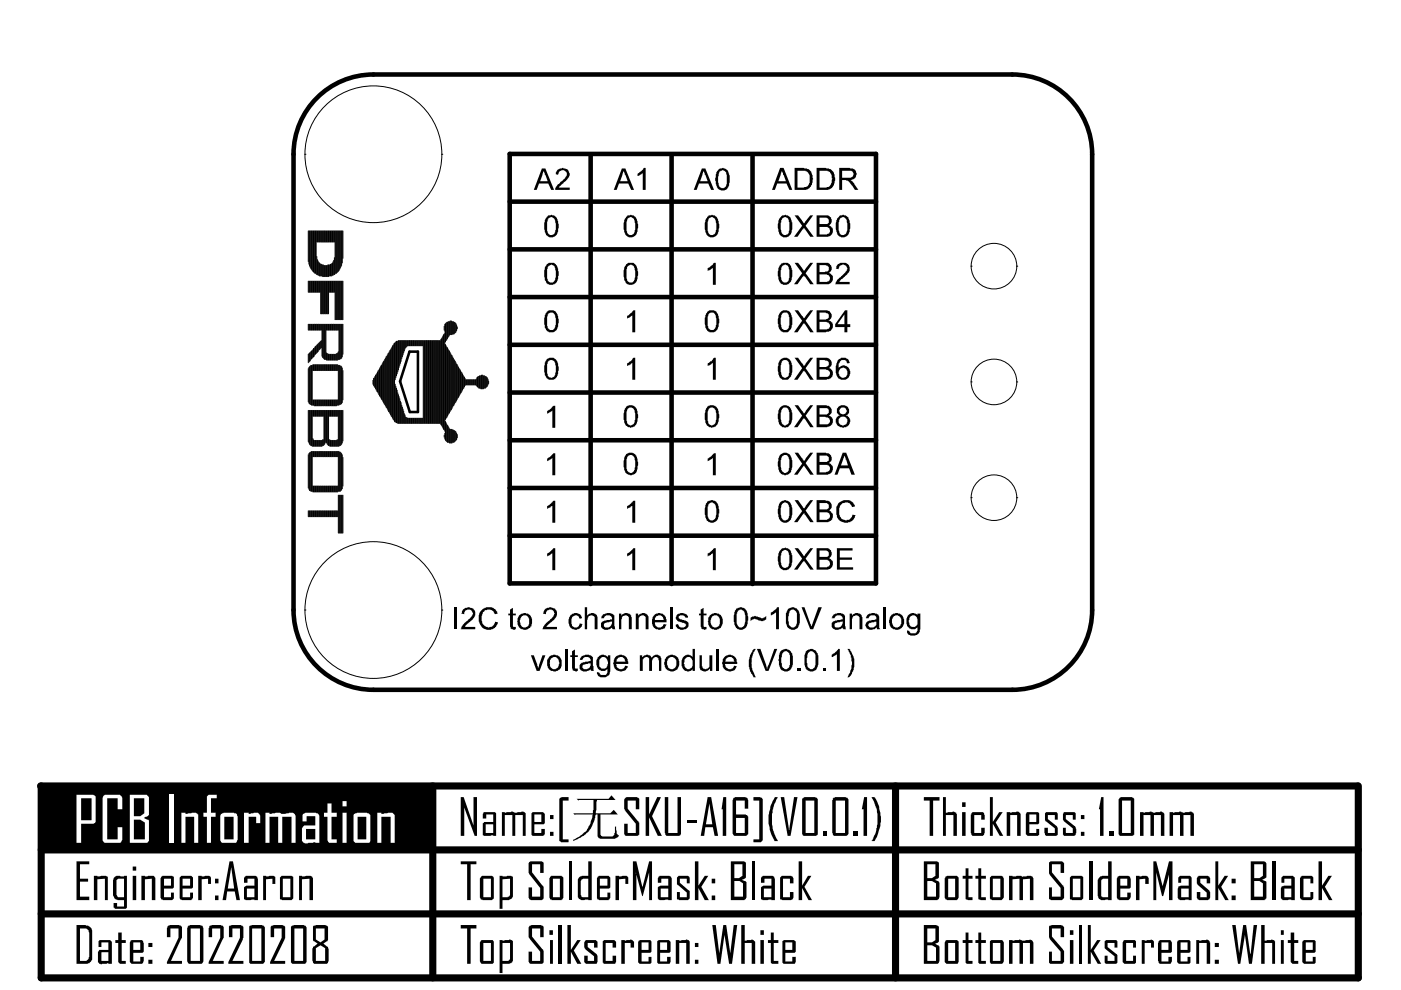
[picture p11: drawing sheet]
<svg xmlns="http://www.w3.org/2000/svg" width="297mm" height="210mm" viewBox="0 0 297 210" stroke-linecap="round" stroke-linejoin="round" font-family="sans-serif">
<path d="M8.6 166.6h279.3M8.7 166.6v40.7h279.3v-40.7M91.8 166.6v40.7M189.9 166.6v40.7M8.7 193.8h279.3M8.7 180.2h279.3" fill="none" stroke="#000" stroke-width="1.5"/>
<g fill="#000">
<path d="M195.9 169h3.3v.7h-1.4v7.5h-.7v-7.5h-1.2zM199.9 169h.6v3.3l1.1-.1a.91 .91 0 0 1 1.2 .1v.3h.1v4.6h-.8v-4.4h-1.6v4.4h-.6zM205.9 172.4l.3-.2h2.2l.3 .2 .1 1.4h-.8v-1h-1.4v3.8h1.4v-1.1h.8v1.1l-.4 .6h-2.2l-.3-.2-.1-.4v-3.9h.1zM209.9 169h.6v5.3l1.3-2.1h.8l-1.5 2.2 1.6 2.8h-.7l-1.5-2.6v2.6h-.6zM213.4 172.2h.8v.1l1-.1a.95 .95 0 0 1 1.1 .1l.1 .3v4.6h-.7v-4.4h-1.5v4.4h-.8zM221.6 172.4l.2-.2h1.8a.49 .49 0 0 1 .7 .6v1h-.7v-1h-1.4v.9l1.9 1.6 .2 1.3a.49 .49 0 0 1-.7 .6h-1.8l-.2-.2-.2-1.5h.8v1.1h1.4v-1l-1.9-1.4zM225.5 172.3l.1-.1h1.9a.49 .49 0 0 1 .6 .6v1h-.6v-1h-1.5v.9l1.9 1.4 .3 .7v.8l-.4 .6h-1.8a.49 .49 0 0 1-.6-.6v-1.1h.6v1.1h1.5v-1l-1.9-1.4-.2-.4zM233.5 169h.5v8.2h-.8v-5.6h-.2zM235.2 176.4h.9v.8h-.9zM241.7 172.2l1 .1 1.5-.2a.59 .59 0 0 0 .8 .1h.8a.76 .76 0 0 1 .9 .1l.2 .3v4.6h-.8v-4.4h-1.4v4.4h-.8v-4.4h-1.5v4.4h-.7zM248 172.2l1 .1 1.4-.2a.59 .59 0 0 0 .9 .1h.7a.76 .76 0 0 1 1 .1l.1 .3v4.6h-.7v-4.4h-1.5v4.4h-.7v-4.4h-1.5v4.4h-.7zM16.2 182.6h2.7v.6h-1.9v3.1h1.7v.6h-1.7v3.2h1.9v.7h-2.7z"/>
<path d="M19.9 185.7h.7v.1l1.3-.1a.69 .69 0 0 1 1 .5v4.6h-.7v-4.5l-1.6 .1v4.4h-.7zM30 185.7h.7v.1l1.2-.1a.68 .68 0 0 1 1 .6v4.5h-.7v-4.5l-1.5 .1v4.4h-.7zM42 185.7h.8v.1l1.1-.1a.67 .67 0 0 1 .8 .6v1.1h-.6v-1.1l-1.3 .1v4.4h-.8zM55.8 185.7h.6v.1l1.1-.1a.62 .62 0 0 1 .9 .5v1.2h-.6v-1.1l-1.4 .1v4.4h-.6zM63.4 185.7h.6v.1l1.4-.1a.87 .87 0 0 1 1 .6v4.5h-.8v-4.5l-1.6 .1v4.4h-.6zM97.7 196.1h3.3v.8h-1.2v7.4h-.8v-7.4h-1.3zM97.7 182.6h3.3v.6h-1.2v7.6h-.8v-7.6h-1.3zM112.2 182.7l.2-.1h2.2a.49 .49 0 0 1 .7 .6v1.9h-.8v-1.9h-1.7v1.8l2.5 3v2.5l-.4 .3h-2.3l-.5-.4v-2.3h.7v2h1.7v-1.8l-2.4-3.2v-2.1zM120.7 182.6h.6v8.2h-.6zM130.5 185.7h.7v.1l1.1-.1a.67 .67 0 0 1 .9 .6v1.1h-.6v-1.1l-1.4 .1v4.4h-.7zM134.2 182.6h.7l1.4 5.5 1.3-5.5h.6v8.2h-.6v-5.8l-1.3 5h-.1l-1.4-5 .1 .3v5.5h-.7zM143.5 186.1l.4-.4h1.7a.49 .49 0 0 1 .6 .6v1h-.6v-1h-1.5v.9l2.1 1.7v1.6l-.3 .3h-1.9l-.5-.2v-1.5h.6v1.1h1.5v-.9l-2.1-1.8z"/>
<path d="M147.3 182.6h.8v5.2l1.3-2.1h.8l-1.5 2.3 1.6 2.8h-.9l-1.3-2.5v2.5h-.8zM151 196.1h.8l.7 6.5 .9-6.5h.6l.8 6.5 .8-6.5h.7l-1.1 8.2h-.6l-1-6.6-.9 6.6h-.6zM159.5 182.6h.6v8.2h-.6zM165.4 186.1l.4-.4h1.9l.4 .2 .1 1.4h-.7v-1h-1.5v3.9h1.5v-1.1h.7v1.3l-.2 .3-.3 .1h-1.8l-.5-.2zM169.3 182.6h.8v5.2l1.2-2.1h.7l-1.4 2.3 1.6 2.8h-.8l-1.3-2.5v2.5h-.8zM204.7 184.1h.6v1.6h.9v.6h-.9v3.9h.9v.6h-1l-.5-.2v-4.3h-.6v-.6h.6zM207.4 184.1h.6v1.6h1v.6h-1v3.9h1v.6h-1.1l-.5-.2v-4.3h-.6v-.6h.6zM213.9 185.7h.8v.1l1.8-.1 .3 .2 1.2-.2a.92 .92 0 0 1 1.1 .6v4.5h-.7v-4.5l-1.5 .1v4.4h-.8v-4.5l-1.4 .1v4.4h-.8zM222.4 182.9l.3-.3h2.5l.4 .4v2.1h-.7v-1.9h-1.9v1.8l2.5 2.8 .1 .3v2.3l-.5 .4h-2.3l-.4-.2v-2.5h.6v2h1.9v-1.8l-2.5-3.1zM230.9 182.6h.7v8.2h-.7zM240.8 185.7h.8v.1l1-.1a.87 .87 0 0 1 1 .6v1.1h-.8v-1.1l-1.2 .1v4.4h-.8zM244.5 182.6h.6l1.4 5.5 1.4-5.5h.7v8.2h-.7v-5.6l.1-.2-1.4 5h-.2l-1.3-5v5.8h-.6z"/>
<path d="M253.9 185.9l.2-.2h2l.5 .5v1.1h-.8v-1h-1.3v.9l2.1 1.9v1.3l-.5 .4h-1.9l-.4-.4v-1.3h.7v1.1h1.3v-.9l-2-2zM257.7 182.6h.6v5.2l1.3-2.1h.8l-1.5 2.3 1.6 2.8h-.7l-1.5-2.5v2.5h-.6zM261.2 196.1h.8l.7 6.5 .9-6.5h.6l.9 6.5 .7-6.5h.7l-1.1 8.2h-.6l-.9-6.6-.9 6.6h-.5zM269.7 182.6h.8v8.2h-.8zM275.7 185.9l.3-.2h1.8a.49 .49 0 0 1 .6 .6v1h-.6v-1h-1.4v3.9h1.4v-1.1h.6v1.4l-.3 .3h-2l-.5-.4v-4.2zM279.6 182.6h.7v5.2l1.3-2.1h.8l-1.5 2.3 1.6 2.8h-.7l-1.5-2.5v2.5h-.7zM25.1 197.7h.7v1.6h.9v.6h-.9v3.8h.9v.6h-1.3l-.3-.3v-4.1h-.6v-.6h.6zM35.5 196.4l.5-.3h2l.6 .4v2.3l-2.3 4.9h2.3v.6h-3.2v-.3l2.4-5.2v-1.9h-1.7v1.8h-.7zM44.4 196.4l.5-.2v-.1h1.9l.6 .4v2.3l-2.3 4.9h2.3v.6h-3.2v-.3l2.5-5.2v-1.9h-1.7v1.8h-.8zM48.5 196.4l.5-.2v-.1h2.1l.5 .4v2.3l-2.3 4.9h2.3v.6h-3.2v-.3l2.5-5.2v-1.9h-1.6v1.8h-.8zM57.4 196.5l.6-.4h2l.5 .4v2.4l-2.4 4.8h2.4v.6h-3.2v-.3l2.4-5.2v-1.9h-1.6v1.8h-.7zM112.2 196.4l.5-.3h2.1l.5 .4v2.2h-.8v-1.8h-1.7v1.7l2.5 2.9v2.4a.47 .47 0 0 1-.7 .4h-2.2l-.3-.3v-2.2h.7v1.9h1.7v-1.9l-2.4-3.1v-2.1z"/>
<path d="M118.5 196.1h.7v8.2h-.7zM120.3 196.1h.7v5.3l1.4-2.1h.7l-1.4 2.2 1.6 2.8h-.9l-1.4-2.5v2.5h-.7zM124 199.6l.2-.3h2.1l.4 .4v1.2h-.7v-1h-1.4v.9l2 1.6 .1 1.3a.49 .49 0 0 1-.6 .6h-1.9l-.3-.3v-1.4h.7v1.1h1.4v-.9l-1.9-1.5-.2-.4zM127.8 199.6l.2-.3h2.3l.3 .4v1.2h-.7v-1h-1.5v3.8h1.5v-1.1h.7v1.1a.49 .49 0 0 1-.6 .6h-1.6a.49 .49 0 0 1-.6-.6zM131.7 199.3h.8v.1l.9-.1a.78 .78 0 0 1 1 .5v1.1h-.7v-1h-1.2v4.4h-.8zM143.3 199.3l1.1 .1 1.3-.2 .5 .4v4.7h-.7v-4.4h-1.5v4.4h-.7zM157.2 196.1h.7v3.3l1.2-.1a.78 .78 0 0 1 1 .5v4.5h-.7v-4.4h-1.5v4.4h-.7zM163.4 197.7h.6v1.6h1v.6h-1v3.8h1v.6h-1a.49 .49 0 0 1-.6-.6v-3.8h-.6v-.6h.6zM204.7 197.7h.6v1.6h.9v.6h-.9v3.8h.9v.6h-1.2l-.3-.2v-4.2h-.6v-.6h.6zM207.4 197.7h.6v1.6h1v.6h-1v3.8h1v.6h-1a.49 .49 0 0 1-.6-.6v-3.8h-.6v-.6h.6zM213.9 199.3h.8v.1l1.4-.2 .5 .1v.1l1.6-.1a.7 .7 0 0 1 .9 .5v4.5h-.7v-4.4h-1.5v4.4h-.8v-4.4h-1.4v4.4h-.8zM222.4 196.4l.5-.2v-.1h2.1l.4 .1 .2 .4v2.1h-.7v-1.8h-1.9v1.7l2.6 3v2.1a.61 .61 0 0 1-.6 .6h-2.3l-.3-.2v-2.3h.6v1.9h1.9v-1.9l-2.5-3z"/>
<path d="M228.8 196.1h.6v8.2h-.6zM230.6 196.1h.7v5.3l1.3-2.1h.8l-1.5 2.2 1.6 2.8h-.8l-1.4-2.5v2.5h-.7zM234.2 199.6l.3-.3h1.8a.49 .49 0 0 1 .6 .6v1h-.6v-1h-1.5v.9l2 1.5 .1 1.4a.49 .49 0 0 1-.6 .6h-1.5a.49 .49 0 0 1-.6-.6v-1.1h.6v1.1h1.5v-.9l-2.1-1.8zM238.1 199.4l.3-.1h1.8a.49 .49 0 0 1 .6 .6v1h-.6v-1h-1.4v3.8h1.4v-1.1h.6v1.1a.49 .49 0 0 1-.6 .6h-1.8l-.4-.3v-4.2zM242.1 199.3l1 .1 1.1-.2 .5 .4v1.3h-.7v-1h-1.3v4.4h-.6zM253.6 199.3h.6v.1l1.3-.1a.69 .69 0 0 1 1 .5h.1v4.5h-.8v-4.4h-1.6v4.4h-.6zM267.4 196.1h.7v3.3l1.1-.1a.76 .76 0 0 1 1 .1l.1 .2v4.7h-.6v-4.4h-1.6v4.4h-.7zM273.7 197.7h.7v1.6h.9v.6h-.9v3.8h.9v.6h-1.3l-.3-.3v-4.1h-.7v-.6h.7z"/>
<path d="M204 170.1h.7v1h-.7zM204 172.2h.7v5h-.7z"/>
<path d="M217.6 172.3l.1-.1h2a.49 .49 0 0 1 .6 .6v1.7l-.2 .3h-1.9v1.8h1.5v-.8h.6v.8a.49 .49 0 0 1-.6 .6h-1.8l-.4-.3v-4.3zM218.2 172.7v1.6h1.5v-1.6z"/>
<path d="M229.2 172.8h.7v.9h-.7zM229.2 176.4h.7v.8h-.7z"/>
<path d="M237.3 169.2l.4-.2h2.3l.5 .4v7.3a.47 .47 0 0 1-.6 .5h-2.2a.47 .47 0 0 1-.5-.6v-7.1zM237.9 169.7v6.9h1.8v-6.9z"/>
<path d="M24.1 186.2l.1-.1a1.42 1.42 0 0 1 1.6-.3l1.1-.1v6.4a.49 .49 0 0 1-.6 .6h-1.8a.82 .82 0 0 1-.4-1.1v-.1h.7v.7h1.5v-1.4l-1.7-.1-.4-.2-.2-.6v-3.3zM24.7 186.6v3.1l.4 .5h1.2v-3.9h-1.2z"/>
<path d="M28.1 183.7h.8v.9h-.8zM28.1 185.7h.8v5.1h-.8z"/>
<path d="M34.2 185.9l.2-.2h1.9a.49 .49 0 0 1 .6 .6v1.8l-.3 .3h-1.8v1.8h1.5v-.9h.6v1.2l-.4 .3h-2l-.5-.4v-4.2zM34.8 186.3v1.5h1.5v-1.5z"/>
<path d="M38.1 186.1l.4-.4h2.1l.3 .4v2l-.2 .3h-2v1.8h1.6v-.9h.6v.9a.61 .61 0 0 1-.6 .6h-1.7l-.4-.1-.1-.2zM38.7 186.3v1.5h1.6v-1.5z"/>
<path d="M45.6 186.3h.7v1h-.7zM45.6 189.9h.7v.9h-.7z"/>
<path d="M48.7 182.6h.7l1.5 8.2h-.8l-.3-1.8h-1.6l-.3 1.8h-.7zM49 183.9l-.7 4.5h1.3z"/>
<path d="M51.7 186.1l.4-.4h2.1l.4 .2 .1 .4v4.5h-.8v-.1l-1.2 .1a.69 .69 0 0 1-1-.4v-2.3l.5-.3h1.7v-1.5h-1.4v.9h-.8zM52.3 188.4v1.8h1.6v-1.8z"/>
<path d="M59.4 186.1l.3-.4h1.9a.49 .49 0 0 1 .6 .6v4.2l-.4 .3h-2l-.4-.2zM60 186.3v3.9h1.6v-3.9z"/>
<path d="M102 185.8l.2-.1h1.9a.49 .49 0 0 1 .6 .6v3.9a.61 .61 0 0 1-.6 .6h-1.7l-.4-.1-.3-.3v-4.2zM102.5 186.3v3.9h1.6v-3.9z"/>
<path d="M105.9 185.7h.6v.1l1.4-.1a.62 .62 0 0 1 .9 .5v3.7a1.05 1.05 0 0 1-1.2 .9h-1.1v1.9h-.6zM106.5 186.4v3.8h1.1l.5-.3v-3.6z"/>
<path d="M116.5 197.2h.7v1h-.7zM116.6 199.3h.6v5h-.6z"/>
<path d="M116.6 185.9l.3-.2h1.9a.61 .61 0 0 1 .6 .6v3.9a.61 .61 0 0 1-.6 .6h-1.8l-.5-.4v-4.2zM117.2 186.3v3.9h1.5v-3.9z"/>
<path d="M124.7 182.6h.8v8.2l-1.1-.1a1.37 1.37 0 0 1-1.9-.6v-3.4a1.05 1.05 0 0 1 1.1-1h1.1zM123.3 186.6l-.2 .2v2.9a.76 .76 0 0 0 1.1 .5h.5v-3.9h-1.1z"/>
<path d="M126.7 185.9l.2-.2h2.1l.4 .4v2l-.3 .3h-1.9v1.8h1.6v-.9h.6v.9a.61 .61 0 0 1-.6 .6h-1.7l-.4-.1-.1-.2v-4.3zM127.2 186.3v1.5h1.6v-1.5z"/>
<path d="M139.6 185.9l.2-.2h2.1l.5 .5v4.6h-.7v-.1l-1.4 .1a.67 .67 0 0 1-.8-.6v-2.1l.5-.3h1.7v-1.5h-1.5v.9h-.7zM140.1 188.4v1.8h1.6v-1.8z"/>
<path d="M150.9 186.3h.7v1h-.7zM150.9 189.9h.7v.9h-.7z"/>
<path d="M155 182.6h2.5a.49 .49 0 0 1 .6 .6v2.9l-.8 .5 .7 .2 .3 .2v3.4l-.5 .4h-2.8zM155.7 183.2v3h1l.7-.5v-2.5zM155.7 186.8v3.3h1.8v-2.8l-.7-.5z"/>
<path d="M161.2 197.2h.8v1h-.8zM161.2 199.3h.8v5h-.8z"/>
<path d="M161.3 186.1l.4-.4h2.1l.4 .2 .1 .4v4.5h-.7v-.1l-1.3 .1a.69 .69 0 0 1-1-.4v-2.3l.5-.3h1.8v-1.5h-1.5v.9h-.8zM162 188.4v1.8h1.6v-1.8z"/>
<path d="M195.9 182.6h2.6a.49 .49 0 0 1 .6 .6v2.9l-.9 .5 .7 .2 .3 .4v3l-.1 .4-.4 .2h-2.8zM196.6 183.2v3h1l.7-.5v-2.5zM196.6 186.8v3.3h1.9v-2.8l-.9-.5z"/>
<path d="M200.4 185.9l.4-.2h2.1l.3 .4v4.1a.61 .61 0 0 1-.6 .6h-1.8l-.5-.4v-4.2h.1zM201 186.3v3.9h1.5v-3.9z"/>
<path d="M209.9 186.1l.4-.4h2l.4 .2v.3h.1v4.2l-.5 .4-2.3-.1-.1-.2zM210.5 186.3v3.9h1.6v-3.9z"/>
<path d="M226.8 197.2h.8v1h-.8zM226.8 199.3h.8v5h-.8z"/>
<path d="M226.8 186.1l.4-.4h1.9a.49 .49 0 0 1 .6 .6v4.2l-.4 .3h-2l-.5-.2zM227.5 186.3v3.9h1.6v-3.9z"/>
<path d="M234.9 182.6h.8v8.2h-.8v-.1l-.7 .1a1.11 1.11 0 0 1-1.5-1.1v-3.1l.2-.2a1.18 1.18 0 0 1 .9-.7h1.1zM233.6 186.4l-.1 .3v2.9a.63 .63 0 0 0 .7 .6h.7v-3.9z"/>
<path d="M236.9 185.9l.4-.2h2l.3 .2 .1 2.2-.2 .3h-2v1.8h1.5v-.9h.7v.9l-.4 .6h-2l-.5-.4v-4.2h.1zM237.5 186.3v1.5h1.5v-1.5z"/>
<path d="M249.8 186.1l.4-.4h1.8a.49 .49 0 0 1 .6 .6v4.5h-.6v-.1l-1.3 .1a.87 .87 0 0 1-1-.6l.1-2.2 .5-.2h1.7v-1.5h-1.6v.9h-.6zM250.4 188.4v1.8h1.6v-1.8z"/>
<path d="M261.1 186.3h.9v1h-.9zM261.1 189.9h.9v.9h-.9z"/>
<path d="M265.2 182.6h2.9l.4 .4v3.1l-.9 .5 .9 .3v3.6l-.4 .3h-2.9zM265.9 183.2v3h1.1l.8-.5v-2.5zM265.9 186.8v3.3h1.9v-2.8l-.8-.5z"/>
<path d="M271.6 197.2h.6v1h-.6zM271.6 199.3h.6v5h-.6z"/>
<path d="M271.7 186.1l.4-.4h1.8a.61 .61 0 0 1 .6 .6v4.5l-1.2-.1a1.24 1.24 0 0 1-1.7-.3v-2.1l.1-.3 .5-.2h1.6v-1.5h-1.5v.9h-.6zM272.3 188.4v1.8h1.5v-1.8z"/>
<path d="M16.2 196.1h2v.1a1.29 1.29 0 0 1 1.3 1.5v5.2a1.3 1.3 0 0 1-1.4 1.4h-1.9zM17 196.9v6.8h1.2a.63 .63 0 0 0 .6-.7l.1-.1v-5.2l-.1-.3a.7 .7 0 0 0-.9-.5z"/>
<path d="M20.9 199.6l.2-.3h2.2l.4 .4v4.6h-.7v-.1l-1.4 .1a.62 .62 0 0 1-.8-.4v-2.1l.2-.4h2v-1.6h-1.5v1h-.6zM21.5 201.9v1.8h1.5v-1.8z"/>
<path d="M27.6 199.4l.3-.1h2.2l.3 .3 .1 2.2-.3 .2h-1.9v1.9h1.4v-1h.8v1l-.4 .4h-2.2l-.4-.3v-4.2zM28.3 199.8v1.6h1.4v-1.6z"/>
<path d="M31.5 199.9h.8v.9h-.8zM31.5 203.5h.8v.8h-.8z"/>
<path d="M39.8 196.4l.5-.3h2.2v.1l.5 .2 .1 .3v7.2l-.3 .4h-2.7l-.4-.4v-7.2zM40.4 196.9v6.8h2v-6.8z"/>
<path d="M52.8 196.4l.5-.2v-.1h2.2l.4 .1 .3 .4v7.1a.61 .61 0 0 1-.7 .6h-2.4l-.3-.2zM53.5 196.9v6.8h1.9v-6.8z"/>
<path d="M61.7 196.5l.6-.4h2.1l.4 .1 .2 .4v7.1a.61 .61 0 0 1-.6 .6h-2.2a.47 .47 0 0 1-.5-.6zM62.4 196.9v6.8h1.9v-6.8z"/>
<path d="M66.4 196.4l.6-.3h2.1l.5 .4v2.8l-.2 .3-.8 .5 .8 .6 .3 .5v2.7l-.4 .4h-2.7l-.2-.2-.2-.4v-2.7l.3-.3 .8-.6-.9-.7zM67 196.9v2.3l1 .6 .8-.6v-2.3zM67 201v2.7h1.9v-2.7l-.9-.6z"/>
<path d="M101.9 199.6l.2-.3h2a.49 .49 0 0 1 .6 .6v3.8a.49 .49 0 0 1-.6 .6h-2l-.4-.4v-4.1zM102.5 199.9v3.8h1.6v-3.8z"/>
<path d="M105.9 199.3l1 .1 1.4-.2 .5 .4v3.6a.92 .92 0 0 1-1.2 1.1h-1.1v2h-.6zM106.5 199.9v3.8h1.3l.3-.3v-3.5z"/>
<path d="M135.4 199.4l.3-.1h1.8a.49 .49 0 0 1 .6 .6v1.9l-.2 .2h-1.9v1.9h1.5v-1h.6v.8a.49 .49 0 0 1-.6 .6h-2l-.2-.2v-4.4zM136 199.8v1.6h1.5v-1.6z"/>
<path d="M139.3 199.6l.3-.3h2.2l.4 .4v2.1l-.3 .2h-1.9v1.9h1.4v-1h.8v.8a.49 .49 0 0 1-.6 .6h-1.6a.49 .49 0 0 1-.7-.6zM140 199.8v1.6h1.4v-1.6z"/>
<path d="M147.3 199.9h.8v.9h-.8zM147.3 203.5h.8v.8h-.8z"/>
<path d="M165.9 199.6l.2-.3h2a.61 .61 0 0 1 .6 .6v1.9l-.2 .2h-2v1.9h1.5v-1h.7v.8a.49 .49 0 0 1-.6 .6h-1.6a.49 .49 0 0 1-.6-.6zM166.5 199.8v1.6h1.5v-1.6z"/>
<path d="M195.9 196.1h2.7l.5 .4v2.9a.43 .43 0 0 1-.5 .5l-.4 .2 1 .6v3.2h-.1v.2l-.3 .2h-2.9zM196.6 196.9v2.9h1l.7-.5v-2.4zM196.6 200.4v3.3h1.9v-2.8l-.9-.5z"/>
<path d="M200.4 199.4l.3-.1h2.3l.2 .3v4.1a.49 .49 0 0 1-.6 .6h-1.9l-.4-.3v-4.2zM201 199.9v3.8h1.5v-3.8z"/>
<path d="M209.9 199.6l.2-.3h2.4l.3 .5v4.1l-.1 .2-.2 .2h-2a.49 .49 0 0 1-.6-.6zM210.5 199.9v3.8h1.6v-3.8z"/>
<path d="M245.6 199.6l.3-.3h2.2l.2 .3 .2 .2v2l-.3 .2h-1.9v1.9h1.4v-1h.8v.8a.61 .61 0 0 1-.6 .6h-2l-.3-.2-.1-.4v-3.8zM246.3 199.8v1.6h1.4v-1.6z"/>
<path d="M249.7 199.4l.2-.1h1.9a.49 .49 0 0 1 .6 .6v1.9l-.2 .2h-1.9v1.9h1.5v-1h.6v.8a.49 .49 0 0 1-.6 .6h-1.9l-.3-.3v-4.3zM250.3 199.8v1.6h1.5v-1.6z"/>
<path d="M257.6 199.9h.8v.9h-.8zM257.6 203.5h.8v.8h-.8z"/>
<path d="M276.2 199.4l.3-.1h1.8a.49 .49 0 0 1 .6 .6v1.9l-.2 .2h-1.8v1.9h1.4v-1h.6v.8a.49 .49 0 0 1-.6 .6h-1.8l-.4-.3v-4.3zM276.9 199.8v1.6h1.4v-1.6z"/>
</g>
<path d="M8.7 166.9h82.5v13.3h-82.5z" fill-rule="evenodd" fill="#000"/>
<g fill="#fff">
<path d="M21.9 168.8l.3-.3h3.2l.5 .6v2.5h-1v-2.4h-2.2v8.8h2.2v-2.6h1v2.7l-.1 .2a.5 .5 0 0 1-.7 .4h-3l-.3-.5v-9.1z"/>
<path d="M35.9 168.5h.8v10.2h-.8z"/>
<path d="M38.5 172.3h.8v.3l1.5-.3a.88 .88 0 0 1 1.2 .6v5.8h-.8v-5.5h-1.9v5.5h-.8z"/>
<path d="M43.9 168.9l.3-.4h1.8v.7h-1.3v3.1h1v.9h-1v5.5h-.8v-5.5h-.8v-.9h.8z"/>
<path d="M51.7 172.3h1v.3l1.2-.3a.86 .86 0 0 1 1.3 .8v1.4h-.9v-1.3h-1.6v5.5h-1z"/>
<path d="M56.3 172.3h.8v.3l1.4-.3h.9l.2 .3 1.6-.2a.94 .94 0 0 1 1.5 .7v5.6h-.9v-5.5h-2v5.5h-.8v-5.5h-1.9v5.5h-.8z"/>
<path d="M69.4 170.4h.9v1.9h1.1v.9h-1.1v4.8h1.1v.7h-1.2a.64 .64 0 0 1-.8-.7v-4.8h-.7v-.9h.7z"/>
<path d="M80 172.3h.9v.3l1.6-.3a.86 .86 0 0 1 1.2 .8v5.6h-.9v-5.5h-1.9v5.5h-.9z"/>
<path d="M16.2 168.5h3.3a.64 .64 0 0 1 .8 .7v5.1l-.4 .3h-2.7v4.1h-1zM17.2 169.2v4.7h2.2v-4.7z"/>
<path d="M27.5 168.5h3.6l.4 .3v.2h.1v3.7a.66 .66 0 0 1-.8 .5l-.3 .2 1.1 .5v4.2a.63 .63 0 0 1-.8 .6h-3.3zM28.4 169.2v3.9h1.3l.9-.7v-3.2zM28.4 173.8v4.2h2.3v-3.6l-1-.6z"/>
<path d="M46.8 172.6l.6-.3h2.2l.7 .4 .1 .4v5l-.3 .5-.1 .1h-2.6a.64 .64 0 0 1-.7-.7v-5.1zM47.6 173.2v4.8h1.9v-4.8z"/>
<path d="M64.3 172.6l.5-.3h2.2a.85 .85 0 0 1 .7 .9v5.5h-.9v-.1l-1.4 .1a.95 .95 0 0 1-1.4-.6v-2.3a.87 .87 0 0 1 .8-.8h2v-1.9h-1.8v1.1h-.9zM64.9 175.8v2.2h1.9v-2.2z"/>
<path d="M72.6 169.9h.9v1.1h-.9zM72.6 172.3h.9v6.4h-.9z"/>
<path d="M75.1 172.6l.6-.3h2.1a.85 .85 0 0 1 .7 .9v4.8a.56 .56 0 0 1-.1 .6 .56 .56 0 0 1-.6 .1h-2.1a.64 .64 0 0 1-.7-.7v-5.2zM75.8 173.2v4.8h1.9v-4.8z"/>
</g>
<g fill="#000">
<path d="M118.1 36.1a2.01 2.01 0 0 1 2-.3l.3 .3a1.54 1.54 0 0 1-.6 2.3l-1.3 1.4h2.3v.5h-3.1v-.4a3.7 3.7 0 0 1 1.6-1.6l.1-.2a1.33 1.33 0 0 0 .7-1.6 .95 .95 0 0 0-1.1-.4 .95 .95 0 0 0-.7 1l-.5-.2zM135.2 36.8l.7-.5 .6-.7h.4v4.7h-.6v-3.6l-.9 .6h-.2zM168.5 45.7h.7l1.2 1.7 1.4-1.7h.6l-1.6 2.2 1.7 2.3h-.7l-1.2-1.6v-.2l-.4 .2-1.1 1.6h-.8l1.8-2.3zM177.4 56.2a1.95 1.95 0 0 1 2.5-.1 1.57 1.57 0 0 1-.5 2.2l-1.5 1.5h2.2v.5h-3a3.2 3.2 0 0 1 1.2-1.6l1-1a.89 .89 0 0 0 .3-1.1 .89 .89 0 0 0-1.1-.5v.1a.85 .85 0 0 0-.7 .9l-.6-.1zM133 67l.8-.6 .5-.6h.4v4.7h-.6v-3.6l-1 .6h-.1zM150 56.8l.9-.5 .5-.6h.4v4.7h-.7v-3.6l-.9 .6h-.2zM168.5 65.8h.7l1.2 1.7 1.4-1.7h.6l-1.6 2.2 1.7 2.5h-.7l-1.4-2-1.3 2h-.8l1.8-2.5zM168.5 55.7h.7l1.2 1.7 1.4-1.7h.6l-1.6 2.2 1.7 2.4h-.7l-1.4-1.9-1.3 1.9h-.8l1.8-2.4zM116 87.1l.4-.2a.87 .87 0 0 0 .7-.7l.6-.2v4.7h-.6v-3.7l-1.1 .8zM133 77.1l.6-.5h.2l.5-.7h.4v4.6h-.6v-3.5l-.4 .3-.6 .3h-.1zM150 77.1l.7-.5h.2l.5-.7h.4v4.6h-.7v-3.5l-.3 .3-.6 .3h-.2zM168.5 85.9h.7l1 1.2a.32 .32 0 0 0 .1 .4 .32 .32 0 0 0 .4 0l.1-.4 1-1.2h.6l-1.6 2.2 1.7 2.5h-.7l-1.4-2-1.3 2h-.8l1.8-2.5z"/>
<path d="M168.5 75.9h.7l1.2 1.7 1.4-1.7h.6l-1.6 2.2 1.7 2.4h-.7l-1.4-1.9-1.3 1.9h-.8l1.8-2.4zM116 107.3l.9-.5 .5-.6h.3v4.6h-.6v-3.7l-1 .8h-.1zM116 97.2l.9-.5 .5-.6h.3v4.7h-.6v-3.7l-1.1 .7zM133 107.3l.8-.5 .5-.6h.4v4.6h-.6v-3.7l-1 .8h-.1zM150 97.2l.9-.5 .5-.6h.4v4.7h-.7v-3.7l-1.1 .7zM168.5 106h.7l1.2 1.9 1.4-1.9h.6l-1.6 2.3 1.7 2.4h-.7l-1.2-1.6-.2-.4-1.3 2h-.8l1.8-2.3zM168.5 96h.7l1 1.2 .2 .6 1.4-1.8h.6l-1.6 2.2 1.7 2.4h-.7l-1.4-1.9-1.3 1.9h-.8l1.8-2.3zM177.7 106.8l.2-.3a2.55 2.55 0 0 1 2.9-.1l.5 .7v.3l-.7 .1a1.25 1.25 0 0 0-1.8-.8 2.21 2.21 0 0 0-.5 3 1.4 1.4 0 0 0 2 .3l.3-.4 .2-.5 .6 .1a1.95 1.95 0 0 1-2.6 1.5l-.4-.1a2.04 2.04 0 0 1-1.1-2.2v-.1a1.7 1.7 0 0 1 .4-1.5zM96.3 128.7h.7v4.7h-.7zM98.1 129.4a1.57 1.57 0 0 1 2.7 .3 1.73 1.73 0 0 1-.8 1.7l-1.4 1.5h2.2v.5h-3.1a2.53 2.53 0 0 1 1.3-1.7v-.1a2.28 2.28 0 0 0 1.3-1.6l-.2-.3a.91 .91 0 0 0-1-.4 .91 .91 0 0 0-.7 .9l-.6-.1zM101.7 129.7l.2-.1a2.19 2.19 0 0 1 3.2-.4l.5 .9-.7 .1a1.39 1.39 0 0 0-1.4-1 1.39 1.39 0 0 0-1.3 1.3 1.83 1.83 0 0 0 1.3 2.5h.1a1.51 1.51 0 0 0 1.3-1.2l.7 .1a1.96 1.96 0 0 1-1.9 1.7 1.96 1.96 0 0 1-2-1.4l-.2-.4v-1.3zM108.1 129.2l.7-.3v1.2h.6v.4h-.6v1.9a.41 .41 0 0 0 .1 .5 .41 .41 0 0 0 .5 0v.5a.76 .76 0 0 1-1-.1l-.3-.4v-2.4h-.3v-.4h.3z"/>
<path d="M116 117.3l.9-.5 .5-.6h.3v4.7h-.6v-3.7l-1 .7h-.1zM115.4 129.4l.1-.2a1.63 1.63 0 0 1 2.5 .2 1.79 1.79 0 0 1-.8 2.2l-1.3 1.3h2.2v.5h-3.1a4.8 4.8 0 0 1 1.9-2.2l.2-.2a1.18 1.18 0 0 0 .3-1.5 .96 .96 0 0 0-1.6 .5v.2l-.7-.1zM120.9 130.5a1.47 1.47 0 0 1 2.5 .3v.3l-.5 .1v-.1a.89 .89 0 0 0-1.1-.6 .89 .89 0 0 0-.6 1.1v.2a.93 .93 0 0 0 .4 1.1 .93 .93 0 0 0 1.2-.2l.1-.5 .6 .1a1.53 1.53 0 0 1-2 1.1h-.1a1.97 1.97 0 0 1-.7-2.4zM124 128.7h.5v1.8a1.27 1.27 0 0 1 2.1 .1l.1 .1v2.7h-.6v-2.1a.75 .75 0 0 0-.8-.8 .75 .75 0 0 0-.7 .8l-.1 .1v2h-.5zM131.2 130.1h.5v.5a1.14 1.14 0 0 1 1.1-.6 1.14 1.14 0 0 1 1 .7l.1 .1v2.6h-.6v-2.1a.49 .49 0 0 0-.3-.7 .65 .65 0 0 0-1 .2h-.1l-.2 .5v2.1h-.5zM133 117.3l.8-.5 .5-.6h.4v4.7h-.6v-3.7l-1 .7h-.1zM134.8 130.1h.5v.5v-.1a1.71 1.71 0 0 1 1.7-.4v.1a1.04 1.04 0 0 1 .5 1.1v2.1h-.6v-2a.77 .77 0 0 0-.7-.9 .77 .77 0 0 0-.8 .9v2h-.6zM142.1 128.7h.4v4.7h-.4zM143.4 130.5a1.55 1.55 0 0 1 2.5 .2v.3h-.5a.92 .92 0 0 0-1.5-.3v.1a.51 .51 0 0 0 .7 .5v.1l.5 .2a.92 .92 0 0 1 .9 1 .92 .92 0 0 1-1 .8 1.24 1.24 0 0 1-1.7-1l.5-.1v.1a.91 .91 0 0 0 .8 .6 .91 .91 0 0 0 .9-.6l-.5-.3a2.11 2.11 0 0 1-1.6-.8l-.1-.1zM148.6 129.2l.6-.3v1.2h.6v.4h-.6v1.9a.41 .41 0 0 0 .1 .5 .41 .41 0 0 0 .5 0v.5a.8 .8 0 0 1-.8 0 .8 .8 0 0 1-.4-.7v-2.2h-.4v-.4h.4zM150 117.3l.9-.5 .5-.6h.4v4.7h-.7v-3.7l-.9 .7h-.2zM159.1 131l.4-.3a2.85 2.85 0 0 1 2 .4h.3l.6-.5v.7a1.48 1.48 0 0 1-1.9 0h-.1a.76 .76 0 0 0-1 .1l-.3 .3z"/>
<path d="M163.4 129.9l.9-.5 .5-.7h.4v4.7h-.7v-3.5l-.9 .6h-.2zM168.5 116.2h.7l1.2 1.7 1.4-1.7h.6l-1.6 2.2 1.7 2.4h-.7l-1.2-1.6v-.3l-.4 .3-1.1 1.6h-.8l1.8-2.4zM169.9 128.7h.7l1.4 4.2 1.5-4.2h.7l-1.8 4.7h-.6zM177.4 116.2h3.4v.5h-2.7v1.5h2.5v.5h-2.5v1.6h2.8v.5h-3.5zM180.1 130.1h.5v.5a1.14 1.14 0 0 1 1.1-.6 1.14 1.14 0 0 1 1 .7l.1 .1v2.6h-.6v-2.1a.49 .49 0 0 0-.3-.7 .65 .65 0 0 0-1 .2l-.3 .4v2.2h-.5zM187.3 128.7h.6v4.7h-.6zM112.6 138.9h.6l1 2.7 .8-2.7h.6l-1.2 3.3h-.6zM119.8 137.6h.5v4.6h-.5zM121.3 138.1l.6-.4v1.2h.6v.4h-.6v2a.41 .41 0 0 0 .1 .5 .41 .41 0 0 0 .5 0v.4a.76 .76 0 0 1-1-.1l-.2-.3v-2.5h-.4v-.4h.4zM135.7 138.9h.5v.5a.66 .66 0 0 1 .7-.5 .76 .76 0 0 1 1 .2l.3 .3a1.03 1.03 0 0 1 1.2-.6 1.03 1.03 0 0 1 .8 1.1v2.3h-.5v-2.2l-.1-.2a.57 .57 0 0 0-.5-.5 .57 .57 0 0 0-.6 .4l-.3 .3v2.2h-.6v-2.2a.63 .63 0 0 0-.5-.7 .63 .63 0 0 0-.7 .5h-.1v2.4h-.6zM148.3 138.9h.5v2.1a.79 .79 0 0 0 .5 .8 .79 .79 0 0 0 .9-.2l.2-.2v-2.5h.6v3.3h-.5v-.4l-.1 .1a1.15 1.15 0 0 1-1.2 .5 1.15 1.15 0 0 1-.9-.9zM151.9 137.6h.6v4.6h-.6z"/>
<path d="M159.5 138l.4-.4h.3l-.2 .5a5.1 5.1 0 0 0 0 5l.2 .5h-.5l-.1-.4a4.4 4.4 0 0 1-.3-4.6zM160.5 137.6h.7l1.4 3.8v.4h.1v-.4l1.5-3.8h.6l-1.9 4.6h-.6zM169 141.6h.7v.6h-.7zM174.5 141.6h.6v.6h-.6zM176.3 138.8l1.1-.7 .3-.5h.4v4.6h-.7v-3.5l-.8 .6h-.3zM179.7 137.6h.4l.4 .6a4.7 4.7 0 0 1-.5 5.4h-.3a5.8 5.8 0 0 0 .7-4.4l-.3-.9zM97.7 169h.6l2.1 6v-6h.7v8.2h-.5l-2.2-6v6h-.7zM106.4 172.2h.6v.1l1.1-.1a.95 .95 0 0 1 1.1 .1l1.1-.1a.68 .68 0 0 1 1.2 .5v4.5h-.7v-4.4h-1.6v4.4h-.6v-4.4h-1.6v4.4h-.6zM118.6 169.4l.5-.4h1.4v.7h-1.2v8.3h1.2v.6h-1.6l-.3-.3zM122.3 169.4h6.7l.6-.8 .9 1h-3.9l-.3 2.5v.3h3.1l.7-.7 .9 1h-3.7v4.3l.4 .3h1.9a.63 .63 0 0 0 .7-.7h.1v-1.3h.2l.1 .9a.55 .55 0 0 0 .3 .8l.2 .2-.8 .6h-2.8a.85 .85 0 0 1-.9-.7v-4.4h-.4a8.9 8.9 0 0 1-1.7 3.8l-1.5 1.1-1.6 .7v-.2a7.2 7.2 0 0 0 3.2-2.6l.5-1 .5-1.8h-3.7l-.1 .1-.4-.4h4.2l.1-2.8h-3l-.2 .1zM132.5 169.2l.3-.2h2.2l.5 .4v2.2h-.7v-1.9h-1.7v1.8l2.4 2.9v2.3a.47 .47 0 0 1-.6 .5h-2.1a.47 .47 0 0 1-.5-.6v-2h.8v2h1.7v-2l-2.5-3v-2.1zM136.9 169h.7v3.7l1.7-3.7h.8l-1.9 4.1 2.1 4.1h-.8l-1.9-3.9v3.9h-.7z"/>
<path d="M140.9 169h.8v7.6h1.9v-7.6h.8v7.6a.49 .49 0 0 1-.6 .6h-2.5l-.2-.2-.2-.4zM145.6 173.8h2.1v.6h-2.1zM153.4 169h.6v8.2h-.8v-5.6h-.2zM159.7 169h1.5l.5 .4v8.8l-.4 .4h-1.6v-.6h1.3v-8.3h-1.3zM164.3 169h.6l-.4 .9a9.1 9.1 0 0 0 .4 8.4h-.6a8.2 8.2 0 0 1-1.2-6.1 7.9 7.9 0 0 1 1.2-3.2zM165.5 169h.8l1.1 7.1 .9-7.1h.8l-1.5 8.2h-.6zM174.6 176.4h.8v.8h-.8zM181 176.4h.9v.8h-.9zM183.2 169h.6v8.2h-.7v-5.6h-.4zM184.8 169h.6a8.7 8.7 0 0 1 0 9.3h-.6l.1-.2a8.8 8.8 0 0 0 .8-7.1z"/>
<path d="M152.4 35.8a1.43 1.43 0 0 1 2.1 .8l.2 .6v.5a3.3 3.3 0 0 1-.7 2.6h-.2a1.41 1.41 0 0 1-1.9-.9v-.1a3.2 3.2 0 0 1 0-2.5v-.3zM152.5 36.5v.1a4 4 0 0 0 .1 3 .75 .75 0 0 0 1.2-.1l.3-.5v-.6a2.53 2.53 0 0 0-.5-2.2 .76 .76 0 0 0-1 .1z"/>
<path d="M114.9 35.7h.7l1.9 4.6h-.6l-.7-1.4h-1.9l-.5 1.4h-.6zM115.3 36.1l-.8 2.3h1.6l-.5-1.3h-.1z"/>
<path d="M115.9 56.1a1.43 1.43 0 0 1 1.5-.3 1.43 1.43 0 0 1 .9 1.3 3.3 3.3 0 0 1-.6 3 1.38 1.38 0 0 1-1.5 .1 1.38 1.38 0 0 1-.7-1.3 3.2 3.2 0 0 1 .4-2.8zM116.1 56.6l-.1 1.2a2.23 2.23 0 0 0 .4 2h.1a.82 .82 0 0 0 .9 0 .82 .82 0 0 0 .3-.9 4.2 4.2 0 0 0-.1-2.4l-.5-.3a.88 .88 0 0 0-1 .4z"/>
<path d="M115.9 46l.2-.2a1.52 1.52 0 0 1 2.2 1.5l.2 .4a3.5 3.5 0 0 1-.8 2.4 1.38 1.38 0 0 1-1.5 .1 1.38 1.38 0 0 1-.7-1.3 3.2 3.2 0 0 1 .4-2.9zM116.2 46.3l-.2 .7v.6a2.69 2.69 0 0 0 .4 2.1h.1a.82 .82 0 0 0 .9 0 .82 .82 0 0 0 .3-.8 3.5 3.5 0 0 0-.2-2.6h-.1a.74 .74 0 0 0-1.2 0z"/>
<path d="M131.9 35.7h.7l1.8 4.6h-.6l-.6-1.4h-2l-.5 1.4h-.6zM132.2 36.1l-.7 2.3h1.6l-.5-1.3h-.1z"/>
<path d="M132.7 56.1a1.43 1.43 0 0 1 1.6-.3 1.43 1.43 0 0 1 .9 1.3 3.3 3.3 0 0 1-.6 3 1.38 1.38 0 0 1-1.6 .1 1.38 1.38 0 0 1-.7-1.3 3.2 3.2 0 0 1 .4-2.8zM133 56.6l-.2 1.2a2.23 2.23 0 0 0 .4 2h.1a.82 .82 0 0 0 .9 0 .82 .82 0 0 0 .4-.9 4.2 4.2 0 0 0-.2-2.4l-.5-.3a.88 .88 0 0 0-.9 .4z"/>
<path d="M132.7 46l.3-.2a1.52 1.52 0 0 1 2.2 1.5l.1 .4a3.5 3.5 0 0 1-.7 2.4 1.38 1.38 0 0 1-1.6 .1 1.38 1.38 0 0 1-.7-1.3 3.2 3.2 0 0 1 .4-2.9zM133.1 46.3l-.3 .7v.6a2.69 2.69 0 0 0 .4 2.1h.1a.82 .82 0 0 0 .9 0 .82 .82 0 0 0 .4-.8 3.5 3.5 0 0 0-.3-2.6h-.1a.74 .74 0 0 0-1.1 0z"/>
<path d="M148.8 35.7h.7l1.9 4.6h-.6l-.6-1.4h-2l-.5 1.4h-.6zM149.2 36.1l-.8 2.3h1.6l-.5-1.3h-.1z"/>
<path d="M149.9 46l.3-.2a1.52 1.52 0 0 1 2.2 1.5l.1 .4a3.5 3.5 0 0 1-.7 2.4 1.38 1.38 0 0 1-1.5 .1 1.38 1.38 0 0 1-.8-1.3 3.2 3.2 0 0 1 .4-2.9zM150.3 46.3l-.3 .7v.6a2.69 2.69 0 0 0 .4 2.1h.1a.82 .82 0 0 0 .9 0 .82 .82 0 0 0 .4-.8 3.5 3.5 0 0 0-.3-2.6h-.1a.74 .74 0 0 0-1.1 0z"/>
<path d="M165.4 35.6h.7l1.9 4.7h-.6l-.6-1.4h-2l-.5 1.4h-.6zM165.8 36.1l-.8 2.3h1.6l-.5-1.3h-.1z"/>
<path d="M165.6 55.8a1.7 1.7 0 0 1 2 .4l.3 1h.1v.5a2.81 2.81 0 0 1-.9 2.6l-.3 .1a1.49 1.49 0 0 1-1.8-1.7l-.1-.2a3.4 3.4 0 0 1 .7-2.7zM165.8 56.5l-.2 .6a3.2 3.2 0 0 0 .4 2.7 .8 .8 0 0 0 .9 0 .8 .8 0 0 0 .3-.8l.2-.5a3.2 3.2 0 0 0-.5-2.3l-.5-.1z"/>
<path d="M165.6 45.8h.2a1.37 1.37 0 0 1 1.4 0 1.37 1.37 0 0 1 .7 1.3h.1v.5a2.81 2.81 0 0 1-.9 2.6l-.3 .1a1.25 1.25 0 0 1-1.6-1.1 3.4 3.4 0 0 1 .2-3zM165.8 46.4l-.2 .6a3.2 3.2 0 0 0 .4 2.7 .8 .8 0 0 0 .9 0 .8 .8 0 0 0 .3-.7l.2-.5a3.2 3.2 0 0 0-.5-2.3l-.6-.2z"/>
<path d="M168.5 35.6h1.9l.2 .1a1.71 1.71 0 0 1 1.7 2l.1 .2-.1 .2a1.93 1.93 0 0 1-2.1 2.2h-1.7zM169.1 36.2v3.6h1a1.32 1.32 0 0 0 1.4-1l.2-.1a2.69 2.69 0 0 0-.6-2.4h-.3v-.1z"/>
<path d="M173.1 45.7h1.8a1.17 1.17 0 0 1 1.4 1.3l-.1 .4-.5 .3 .1 .2a1.23 1.23 0 0 1 .7 1.5 1.23 1.23 0 0 1-1.4 .8h-2zM173.8 46.2v1.3h.9a.73 .73 0 0 0 1-.7 .73 .73 0 0 0-1-.6zM173.8 48.1v1.6h1.1a.9 .9 0 0 0 1.1-1l-.2-.3-.3-.3z"/>
<path d="M173.1 35.6h2l.3 .1a1.69 1.69 0 0 1 1.5 1.9 3 3 0 0 1-.3 2h-.1a1.64 1.64 0 0 1-1.6 .7h-1.8zM173.8 36.2v3.6h1.1a1.3 1.3 0 0 0 1.4-1.5l.2-.4-.2-.1a1.31 1.31 0 0 0-1.3-1.6z"/>
<path d="M177.9 45.8l.2-.1a1.52 1.52 0 0 1 1.8 .6v.1a3.5 3.5 0 0 1-.2 3.6 1.33 1.33 0 0 1-2.1-.3 4.2 4.2 0 0 1 0-3.4zM178.1 46.4l-.3 1.2a2.69 2.69 0 0 0 .4 2.1h.1a.86 .86 0 0 0 1.2-.7l.2-.1v-.9a2.75 2.75 0 0 0-.5-1.8l-.7-.2z"/>
<path d="M177.9 35.6h2.2l.2 .1a.63 .63 0 0 1 .8 .3 1.26 1.26 0 0 1 .4 1.4 1.26 1.26 0 0 1-1.2 .8l.5 .2 1.2 1.9h-.7l-1-1.5-.5-.5h-.4v-.1h-.9v2.1h-.6zM178.5 36.2v1.5h1.3a.8 .8 0 0 0 1.1-.4 .8 .8 0 0 0-.5-1.1z"/>
<path d="M115.9 76.2a1.47 1.47 0 0 1 1.6-.2 1.47 1.47 0 0 1 .8 1.3 3.4 3.4 0 0 1-.3 2.7l-.3 .3a1.38 1.38 0 0 1-1.4 .1 1.38 1.38 0 0 1-.8-1.2 3.6 3.6 0 0 1 .4-3zM116.1 76.7l-.1 1.1a2.53 2.53 0 0 0 .5 2.2 .91 .91 0 0 0 1.2-.8 3.2 3.2 0 0 0-.3-2.7h-.2a.76 .76 0 0 0-1.1 .2z"/>
<path d="M115.9 66.2a1.47 1.47 0 0 1 1.6-.3 1.47 1.47 0 0 1 .8 1.4 3.7 3.7 0 0 1-.2 2.5 1.52 1.52 0 0 1-2.2 .3 4.8 4.8 0 0 1-.5-2.7l.1-.6zM116.1 66.6l-.1 1.3a2.23 2.23 0 0 0 .4 1.9h.1a.82 .82 0 0 0 .9 0 .82 .82 0 0 0 .3-.8 2.77 2.77 0 0 0-.5-2.7h-.1a.88 .88 0 0 0-1 .3z"/>
<path d="M149.9 66.2a1.47 1.47 0 0 1 1.6-.3 1.47 1.47 0 0 1 .9 1.4 3.7 3.7 0 0 1-.3 2.5 1.52 1.52 0 0 1-2.2 .3 4.8 4.8 0 0 1-.5-2.7l.1-.6zM150.2 66.6l-.2 1.3a2.23 2.23 0 0 0 .4 1.9h.1a.82 .82 0 0 0 .9 0 .82 .82 0 0 0 .4-.8 2.77 2.77 0 0 0-.5-2.7h-.2a.88 .88 0 0 0-.9 .3z"/>
<path d="M165.3 76.5a1.42 1.42 0 0 1 1.6-.6 1.42 1.42 0 0 1 1 1.4l.1 .5a2.6 2.6 0 0 1-1 2.7h-.2a1.36 1.36 0 0 1-1.6-1 4 4 0 0 1 .1-3zM165.8 76.6v.1a4.2 4.2 0 0 0 .1 3.2l.4 .1a.88 .88 0 0 0 .9-.3l.2-1.1a2.69 2.69 0 0 0-.4-2.1l-.9-.2z"/>
<path d="M165.3 66.4a1.4 1.4 0 0 1 1.4-.6 1.4 1.4 0 0 1 1.2 1.1l.1 .9a2.81 2.81 0 0 1-.9 2.5 1.48 1.48 0 0 1-2.1-1.6l-.1-.1v-1zM165.8 66.5l-.2 .6a4.5 4.5 0 0 0 .2 2.6 .87 .87 0 0 0 1.4-.4l.2-.8a2.53 2.53 0 0 0-.5-2.2h-.8z"/>
<path d="M173.1 65.8h1.8a1.2 1.2 0 0 1 1.3 .7 1.2 1.2 0 0 1-.5 1.5 .63 .63 0 0 1 .8 .6h.1a1.33 1.33 0 0 1-1 1.7l-2.5 .2zM173.8 66.3v1.5h1.3a.72 .72 0 0 0 .6-.6 .72 .72 0 0 0-.3-.8zM173.8 68.2v1.6h1.1a.81 .81 0 0 0 .8-.2 .81 .81 0 0 0 .1-.9l-.2-.3-.4-.2z"/>
<path d="M173.1 55.7h1.8a1.17 1.17 0 0 1 1.4 1.4l-.1 .3-.5 .4a1.3 1.3 0 0 1 .9 1.7 1.3 1.3 0 0 1-1.7 .8h-1.8zM173.8 56.2v1.5l1.3-.1a.62 .62 0 0 0 .6-.6 .62 .62 0 0 0-.5-.7l-.1-.1zM173.8 58.2v1.6h1.1a.81 .81 0 0 0 .8-.3 .81 .81 0 0 0 .1-.8l-.4-.5z"/>
<path d="M179.2 65.8h.5v2.9h.6v.6h-.6v1.2h-.7v-1.2h-1.9v-.6zM179 66.6l-1.4 2.1h1.4z"/>
<path d="M177.6 76.5a1.54 1.54 0 0 1 2.4 0l.1 .5-.4 .1-.2-.1a.76 .76 0 0 0-.5-.7 .76 .76 0 0 0-.8 .3l-.4 .5v1a1.4 1.4 0 0 1 2-.3 1.56 1.56 0 0 1-.5 2.6 1.56 1.56 0 0 1-2.1-1.6v-1.2zM177.9 78.4a1.22 1.22 0 0 0 .8 1.7 1.12 1.12 0 0 0 1-.8 1.12 1.12 0 0 0-.5-1.2 1.25 1.25 0 0 0-1.3 .3z"/>
<path d="M132.7 96.3a1.39 1.39 0 0 1 2.3 .8l.2 .4a3.9 3.9 0 0 1-.2 2.3 1.38 1.38 0 0 1-1.4 1 1.38 1.38 0 0 1-1.3-1.3 4.4 4.4 0 0 1 .3-2.9zM133.1 96.7l-.3 .6v1.6a1.01 1.01 0 0 0 .3 1.1 1.01 1.01 0 0 0 1.1 .2l.4-.5v-.4a3 3 0 0 0-.4-2.7l-.8-.1z"/>
<path d="M132.7 86.3a1.39 1.39 0 0 1 2.3 .6v.1a3.2 3.2 0 0 1-.4 3.3l-.2 .2a1.42 1.42 0 0 1-2.1-1.4 3.4 3.4 0 0 1 .4-2.8zM133.1 86.7l-.3 .6v.6a2.53 2.53 0 0 0 .5 2.2 .65 .65 0 0 0 1-.3l.3-.2v-.4a3 3 0 0 0-.4-2.7h-.1a.76 .76 0 0 0-1 .2z"/>
<path d="M149.9 86.3a1.39 1.39 0 0 1 2.4 .6v.1a3.2 3.2 0 0 1-.5 3.3l-.2 .2a1.42 1.42 0 0 1-2.1-1.4 3.4 3.4 0 0 1 .4-2.8zM150.3 86.7l-.3 .6v.6a2.53 2.53 0 0 0 .5 2.2 .65 .65 0 0 0 1-.3l.3-.2v-.4a3 3 0 0 0-.4-2.7h-.1a.76 .76 0 0 0-1 .2z"/>
<path d="M165.3 96.6a1.42 1.42 0 0 1 1.6-.5 1.42 1.42 0 0 1 1 1.4l.1 .4a3.2 3.2 0 0 1-.5 2.4l-.5 .3a1.45 1.45 0 0 1-2-1.6l-.1-1.1 .1-.8h.2zM165.8 96.8a4.3 4.3 0 0 0-.2 2.6v.1a.81 .81 0 0 0 1 .8 .81 .81 0 0 0 .6-1l.2-.5a2.28 2.28 0 0 0-.5-2.2 .8 .8 0 0 0-1.1 .2z"/>
<path d="M165.3 86.5a1.42 1.42 0 0 1 1.6-.5 1.42 1.42 0 0 1 1 1.4l.1 .5a2.6 2.6 0 0 1-1 2.7h-.2a1.35 1.35 0 0 1-1.8-1.5l-.1-1.3zM165.8 86.8a4.2 4.2 0 0 0 .1 3.2 .78 .78 0 0 0 1.2-.2l.3-1.1a2.84 2.84 0 0 0-.4-2.2h-.1a.8 .8 0 0 0-1.1 .3z"/>
<path d="M173.1 85.9h1.8a1.32 1.32 0 0 1 1.4 1.6l-.6 .6a1.18 1.18 0 0 1 .9 1.3 1.18 1.18 0 0 1-1.1 1.1l-.1 .1h-2.3zM173.8 86.5v1.4h.9a.72 .72 0 0 0 .9-.3 .72 .72 0 0 0-.1-.9l-.1-.2zM173.8 88.4v1.6h1.2a.76 .76 0 0 0 1-.7 .76 .76 0 0 0-.9-.8l-.1-.1z"/>
<path d="M173.1 75.9h1.8a1.19 1.19 0 0 1 1.4 .7 1.19 1.19 0 0 1-.6 1.5 1.18 1.18 0 0 1 .9 1.2 1.18 1.18 0 0 1-1.1 1.1l-.3 .1h-2.1zM173.8 76.3v1.5h1.4v-.1a.63 .63 0 0 0 .5-.7 .63 .63 0 0 0-.7-.5l-.1-.2zM173.8 78.3v1.6h1.1a.77 .77 0 0 0 .9-.3 .77 .77 0 0 0-.2-1l-.5-.3z"/>
<path d="M177.7 86.3a1.51 1.51 0 0 1 2.2 .2 .91 .91 0 0 1-.5 1.5v.1a1.22 1.22 0 0 1 .9 1.2 1.22 1.22 0 0 1-.9 1.2l-.1 .1a1.58 1.58 0 0 1-2.1-1.6v-.1a1.13 1.13 0 0 1 .9-.9 .95 .95 0 0 1-.4-1.6zM178.1 86.7v.1a.75 .75 0 0 0 .7 1.1 .75 .75 0 0 0 .5-1.2l-.1-.2a.95 .95 0 0 0-1.1 .2zM177.8 88.9a.98 .98 0 0 0 .8 1.3 .98 .98 0 0 0 1.1-1.2v-.1a1.03 1.03 0 0 0-1.8-.2z"/>
<path d="M149.9 106.4a1.51 1.51 0 0 1 1.6-.2 1.51 1.51 0 0 1 .9 1.4l.1 .7a3.5 3.5 0 0 1-.7 2.3 1.42 1.42 0 0 1-1.6 0 1.42 1.42 0 0 1-.7-1.4 3.4 3.4 0 0 1 .4-2.8zM150.3 106.8l-.1 .6h-.2v.5a3.7 3.7 0 0 0 .4 2.3 .87 .87 0 0 0 1 0 .87 .87 0 0 0 .4-.8l.1-.3-.1-1.6a.9 .9 0 0 0-1.1-1z"/>
<path d="M165.6 116.4h.2a1.37 1.37 0 0 1 1.4 0 1.37 1.37 0 0 1 .7 1.3h.1v.5a2.81 2.81 0 0 1-.9 2.6l-.3 .1a1.25 1.25 0 0 1-1.6-1.1 3.4 3.4 0 0 1 .2-3.1zM165.8 117l-.2 .6a3.2 3.2 0 0 0 .4 2.7 .8 .8 0 0 0 .9 0 .8 .8 0 0 0 .3-.8l.2-.4a3.2 3.2 0 0 0-.5-2.4l-.6-.1z"/>
<path d="M165.3 106.7a1.44 1.44 0 0 1 1.6-.5 1.44 1.44 0 0 1 1 1.3 3.7 3.7 0 0 1-.4 2.8 1.41 1.41 0 0 1-1.6 .4 1.41 1.41 0 0 1-.9-1.5 3.6 3.6 0 0 1 .3-2.5zM165.8 106.9a4.9 4.9 0 0 0 0 3.1h.1a.62 .62 0 0 0 .5 .4 .62 .62 0 0 0 .6-.3 2.37 2.37 0 0 0 .4-2.1v-.1a1.38 1.38 0 0 0-.9-1.4l-.5 .2z"/>
<path d="M173.1 106h1.9l.1 .2a1.07 1.07 0 0 1 1.1 .5 1.07 1.07 0 0 1-.1 1.2l-.4 .4a1.28 1.28 0 0 1 .9 1.5 1.28 1.28 0 0 1-1.6 .9h-1.9zM173.8 106.7v1.3h.9a.71 .71 0 0 0 1-.5 .71 .71 0 0 0-.7-.8zM173.8 108.6v1.6h1.2a.9 .9 0 0 0 1-1.1l-.5-.5z"/>
<path d="M173.1 96h2l.3 .1a.8 .8 0 0 1 .8 .7h.1v.8l-.6 .6h.1a1.28 1.28 0 0 1 .8 1.5 1.28 1.28 0 0 1-1.4 .9h-2.1zM173.8 96.6v1.3h.9a.72 .72 0 0 0 .9-.3 .72 .72 0 0 0-.1-.9l-.1-.1zM173.8 98.6v1.6h1.2a.92 .92 0 0 0 .8-1.4l-.3-.2z"/>
<path d="M178.7 96h.7l1.9 4.6h-.8l-.5-1.3h-1.9l-.5 1.3h-.7zM179 96.5l-.7 2.2h1.5z"/>
<path d="M110 130.6a1.66 1.66 0 0 1 2-.4 1.66 1.66 0 0 1 .8 2 1.48 1.48 0 0 1-1.6 1.3h-.1a1.83 1.83 0 0 1-1.2-2.5zM110.5 130.8a1.57 1.57 0 0 0 .5 2.2h.1a1.1 1.1 0 0 0 1.1-1.3 .93 .93 0 0 0-.5-1.1 .93 .93 0 0 0-1.1 .2z"/>
<path d="M127.6 130.6a1.9 1.9 0 0 1 2.5-.3l.2 .2v2.3h.1l.1 .6h-.6l-.1-.4a1.51 1.51 0 0 1-2.4-.1v-.1a.94 .94 0 0 1 1.1-1.2l1.1-.3a.43 .43 0 0 0 .1-.4 .43 .43 0 0 0-.3-.3l-.6-.1a.63 .63 0 0 0-.8 .6h-.6zM128 132.3a.56 .56 0 0 0 .2 .6 .56 .56 0 0 0 .6 .1l.5-.1 .3-.3 .2-.9-1.5 .4z"/>
<path d="M138.6 130.5a1.58 1.58 0 0 1 1.8-.4 1.58 1.58 0 0 1 .9 1.6v.2h-2.6h.2a.94 .94 0 0 0 .7 1.1 .94 .94 0 0 0 1.1-.7l.6 .1a1.58 1.58 0 0 1-1.6 1.1 1.58 1.58 0 0 1-1.5-1.3v-.9zM139 130.8l-.1 .6h1.8v-.1a.9 .9 0 0 0-.6-.8 .9 .9 0 0 0-1 .3z"/>
<path d="M150.4 130.6l.1-.1a1.66 1.66 0 0 1 2-.2 1.66 1.66 0 0 1 .7 1.9 1.54 1.54 0 0 1-1.6 1.3 1.54 1.54 0 0 1-1.4-1.6l-.2-.2h.2v-.7zM150.9 130.8a1.57 1.57 0 0 0 .5 2.2h.1a1.1 1.1 0 0 0 1.1-1.3 .99 .99 0 0 0-.5-1.1 .99 .99 0 0 0-1.2 .2z"/>
<path d="M156.1 129.1a1.52 1.52 0 0 1 1.6-.1 1.52 1.52 0 0 1 .8 1.5l.1 .5a3.5 3.5 0 0 1-.7 2.3 1.4 1.4 0 0 1-1.6 .1 1.4 1.4 0 0 1-.6-1.5 3.4 3.4 0 0 1 .4-2.8zM156.4 129.5a3.5 3.5 0 0 0-.2 2.2v.1a.99 .99 0 0 0 1.3 1.1 3.6 3.6 0 0 0 .4-3l-.4-.4a.74 .74 0 0 0-1.1 0z"/>
<path d="M167 129.2a1.43 1.43 0 0 1 2.3 .3l.2 .6h.1v.6a2.96 2.96 0 0 1-.6 2.6 1.54 1.54 0 0 1-1.7 0 1.54 1.54 0 0 1-.7-1.5v-.2a3.4 3.4 0 0 1 .4-2.4zM167.4 129.6v.1a3.9 3.9 0 0 0 .1 3.1 .76 .76 0 0 0 .8 .2 .76 .76 0 0 0 .5-.7l.2-.1v-.9a1.87 1.87 0 0 0-.7-2.1h-.4z"/>
<path d="M173.1 116.2h1.8a1.17 1.17 0 0 1 1.4 1.4l-.1 .3-.5 .4 .1 .1a1.23 1.23 0 0 1 .7 1.5 1.23 1.23 0 0 1-1.4 .9h-2zM173.8 116.7v1.4h.9a.73 .73 0 0 0 1-.7 .73 .73 0 0 0-1-.7zM173.8 118.7v1.6h1.1a.9 .9 0 0 0 1.1-1l-.2-.4-.3-.2z"/>
<path d="M176.5 130.6h.1a1.65 1.65 0 0 1 2.6 0v2.2h.1l.1 .6h-.6l-.1-.4-.3 .2a1.29 1.29 0 0 1-2.1-.4 .94 .94 0 0 1 1.1-1.2l1.1-.3a.43 .43 0 0 0 .2-.4 .43 .43 0 0 0-.4-.3l-.6-.1a.63 .63 0 0 0-.8 .6h-.6zM176.9 132.3a.74 .74 0 0 0 .5 .8 .74 .74 0 0 0 .9-.3l.2-.2 .2-.9-1.5 .4z"/>
<path d="M183.7 130.6a1.79 1.79 0 0 1 2.6-.1l.1 .2v2.5l.3 .2h-.8v-.4a1.52 1.52 0 0 1-2.3-.1 .76 .76 0 0 1 .1-1l.5-.3 .9-.2a.53 .53 0 0 0 .5 0 .53 .53 0 0 0 .2-.6 1.07 1.07 0 0 0-1.2-.3l-.4 .3v.3h-.6zM184.2 132.2l-.1 .2a.89 .89 0 0 0 .7 .7 .89 .89 0 0 0 .9-.4l.1-.1v-.9v.1z"/>
<path d="M189 130.3a1.7 1.7 0 0 1 2.1 .1 1.7 1.7 0 0 1 .5 2 1.5 1.5 0 0 1-1.6 1.1 1.5 1.5 0 0 1-1.4-1.3l-.1-.8zM189.2 131l-.1 .6a1.14 1.14 0 0 0 1.2 1.4l.2-.1a1.4 1.4 0 0 0 0-2.3 .7 .7 0 0 0-1.1 .4z"/>
<path d="M192.4 130.6a1.27 1.27 0 0 1 2.1-.1v-.4h.6v3.2a1.51 1.51 0 0 1-2.2 1.3 .87 .87 0 0 1-.6-.9l.5 .1v.1a.82 .82 0 0 0 1.1 .4 .43 .43 0 0 0 .5-.5h.1v-.8a1.4 1.4 0 0 1-1.7 .2 1.4 1.4 0 0 1-.6-1.5v-.5zM192.8 131v.4h-.1l.1 .7a.83 .83 0 0 0 .6 .8 .83 .83 0 0 0 1-.5l.1-.1a1.96 1.96 0 0 0-.3-1.7h-.2a.7 .7 0 0 0-1.1 .4z"/>
<path d="M116.4 139.3a1.6 1.6 0 0 1 1.9-.3 1.6 1.6 0 0 1 .8 1.8 1.39 1.39 0 0 1-1.9 1.4 1.26 1.26 0 0 1-1.2-1.3v-1zM116.7 139.7l-.1 .5a1.32 1.32 0 0 0 .8 1.7 1.26 1.26 0 0 0 1.2-1.4l-.1-.3a.9 .9 0 0 0-.7-.8 .9 .9 0 0 0-.9 .3z"/>
<path d="M123.3 139.2a1.77 1.77 0 0 1 2.4 .2v1.7l.3 1.1h-.7l-.1-.3a1.51 1.51 0 0 1-2.3-.1 1.1 1.1 0 0 1 1.1-1.4l1.1-.2a.43 .43 0 0 0 .1-.5 .43 .43 0 0 0-.4-.3l-.6-.1a.63 .63 0 0 0-.7 .6h-.6zM123.5 141.1v.2a.73 .73 0 0 0 .5 .7 .73 .73 0 0 0 .8-.4l.4-.5v-.6v.2l-1.5 .2z"/>
<path d="M126.7 139.4a1.58 1.58 0 0 1 2-.3l.2 .2v-.4h.5v2.9a1.5 1.5 0 0 1-1.6 1.8h-.1a.92 .92 0 0 1-1.1-1.1l.6 .2a.56 .56 0 0 0 .8 .4 .72 .72 0 0 0 .8-1v-.2a1.3 1.3 0 0 1-2.2-.6l-.2-1.3zM127.2 139.7l-.1 .6a1.06 1.06 0 0 0 .1 1.1 1.06 1.06 0 0 0 1.1 .4 1.4 1.4 0 0 0-.3-2.5h-.3z"/>
<path d="M130.3 139.5a1.6 1.6 0 0 1 1.8-.6 1.6 1.6 0 0 1 1.1 1.6v.3h-2.6v.1a1.11 1.11 0 0 0 1.6 .9l.4-.7 .6 .2h-.1a1.48 1.48 0 0 1-1.4 1.1 1.48 1.48 0 0 1-1.4-1l-.3-.6zM130.7 139.8l-.1 .5h2a.98 .98 0 0 0-1.5-.9z"/>
<path d="M141.2 139.4l.1-.1a1.64 1.64 0 0 1 2-.2 1.64 1.64 0 0 1 .7 1.8 1.6 1.6 0 0 1-1.6 1.5 1.6 1.6 0 0 1-1.6-1.6l.1-1zM141.6 139.8l-.2 .6a1.14 1.14 0 0 0 1.3 1.5l.1-.1a1.4 1.4 0 0 0 0-2.4 .7 .7 0 0 0-1.1 .4z"/>
<path d="M144.8 139.4l.1-.1a1.23 1.23 0 0 1 1.9 0v-1.7h.5v4.6h-.5v-.3a1.36 1.36 0 0 1-1.5 .3 1.36 1.36 0 0 1-.8-1.4v-.8zM145.1 139.8v.2a1.4 1.4 0 0 0 .8 1.9 1.16 1.16 0 0 0 .9-1.6 .87 .87 0 0 0-.5-1 .87 .87 0 0 0-1.1 .4z"/>
<path d="M153.4 139.5a1.54 1.54 0 0 1 1.5-.7 1.54 1.54 0 0 1 1.3 1.2l.1 .8h-2.6a1 1 0 0 0 .5 .9 1 1 0 0 0 1.1-.1l.4-.5 .5 .2a1.57 1.57 0 0 1-1.4 1.1 1.57 1.57 0 0 1-1.6-1l-.1-1zM153.8 139.8l-.1 .5h2a.96 .96 0 0 0-.6-.9 .96 .96 0 0 0-1.1 .3z"/>
<path d="M165.4 138.2a1.42 1.42 0 0 1 2.3 0 4.4 4.4 0 0 1-.1 3.8 1.52 1.52 0 0 1-2.4-1l-.2-1.2h.2v-1h.1zM165.9 138.4a4.9 4.9 0 0 0 0 3.1h.1a.65 .65 0 0 0 .7 .4 .65 .65 0 0 0 .5-.5l.3-.4v-.8a1.87 1.87 0 0 0-.6-2.1h-.5z"/>
<path d="M170.8 138.2l.1-.1a1.3 1.3 0 0 1 2.2 .2 3 3 0 0 1 .4 2.1v.3a1.68 1.68 0 0 1-1.5 1.7 1.83 1.83 0 0 1-1.4-2.4v-1.2h.1zM171.3 138.4v.2a3.9 3.9 0 0 0 .1 3 .76 .76 0 0 0 .9 .3 .76 .76 0 0 0 .5-.8l.1-.1v-.8a1.87 1.87 0 0 0-.6-2.1h-.5z"/>
<path d="M102.5 172.3l.1-.1h2a.49 .49 0 0 1 .6 .6v4.4h-.6v-.1l-1.3 .1a.69 .69 0 0 1-.9-.5v-2.2l.2-.2h2v-1.6h-1.5v.8h-.7zM103 174.8v1.8h1.6v-1.8z"/>
<path d="M112.7 172.4l.2-.2h2.2l.4 .4v1.9l-.2 .3h-2v1.8h1.5v-.8h.7v.8a.49 .49 0 0 1-.6 .6h-1.6a.49 .49 0 0 1-.6-.6zM113.3 172.7v1.6h1.5v-1.6z"/>
<path d="M116.6 172.8h.8v.9h-.8zM116.6 176.4h.8v.8h-.8z"/>
<path d="M150 169h.8l1.5 8.2h-.8l-.4-1.8h-1.6l-.2 1.8h-.7zM150.4 170.4l-.7 4.4h1.3z"/>
<path d="M155.4 169.2l.4-.2h2.2l.5 .2 .1 2.3h-.7v-1.8h-1.8v3h2l.5 .5v3.7l-.3 .3h-2.6l-.4-.5v-7.1zM156.1 173.4v3.2h1.8v-3.2z"/>
<path d="M170.1 169.4l.5-.4h2.3l.5 .4v7.3a.47 .47 0 0 1-.6 .5h-2.2a.47 .47 0 0 1-.5-.6zM170.8 169.7v6.9h1.8v-6.9z"/>
<path d="M176.6 169.2l.5-.2h2.2l.4 .1 .2 .4v7.4l-.4 .3h-2.7l-.2-.2-.1-.4v-7h.1zM177.2 169.7v6.9h2v-6.9z"/>
</g>
<g fill="none" stroke="#000" stroke-width=".21">
<path d="M64.7 32.7h.1M64.7 32.7a14.5 14.5 0 0 0 14.5 14.5 14.5 14.5 0 0 0 14.5-14.5M64.7 32.7a14.5 14.5 0 0 1 14.5-14.5 14.5 14.5 0 0 1 14.5 14.5M93.7 32.7h.1M65.4 49v6.5M65.4 59.6v2.4M65.5 49v7M65.5 59.6v2.4M65.6 49v7.4M65.6 59.6v2.4M65.8 49v7.7M65.8 59.6v2.4"/>
<path d="M65.9 49v8M65.9 59.6v2.4M66.1 49v8.1M66.1 59.6v2.4M66.2 49v8.4M66.2 59.6v2.4M66.3 49v8.5M66.3 59.6v2.4M66.5 49v8.7M66.5 59.6v2.4M66.6 49v8.8M66.6 59.6v2.4"/>
<path d="M66.7 49v9M66.7 59.6v2.4M66.9 49v9M66.9 59.6v2.4M67 49v9.1M67 59.6v2.4M67.2 49v2.3M67.2 54.4v3.8M67.2 59.6v2.4M67.3 49v2.3M67.3 55.1v3.1M67.3 59.6v2.4"/>
<path d="M67.4 49v2.3M67.4 55.3v3.1M67.4 59.6v2.4M67.6 49v2.3M67.6 55.6v2.8M67.6 59.6v2.4M67.7 49v2.3M67.7 55.7v2.8M67.7 59.6v2.4M67.9 49v2.3M67.9 55.9v2.6M67.9 59.6v2.4"/>
<path d="M68 49v2.3M68 56v2.5M68 59.6v6.9M68.1 49v2.3M68.1 56v2.5M68.1 59.6v6.9M68.3 49v2.3M68.3 56.2v2.3M68.3 59.6v6.9M68.4 49v2.3M68.4 56.2v2.4M68.4 59.6v6.9"/>
<path d="M68.5 49v2.3M68.5 56.2v2.4M68.5 59.6v6.9M68.7 49v2.3M68.7 56.3v2.3M68.7 59.6v6.9M68.8 49v2.3M68.8 56.3v2.3M68.8 59.6v6.9M69 49v2.3M69 56.3v2.3M69 59.6v6.9"/>
<path d="M69.1 49v2.3M69.1 56.3v2.3M69.1 59.6v6.9M69.2 49v2.3M69.2 56.3v2.3M69.2 59.6v6.9M69.4 49v2.3M69.4 56.3v2.3M69.4 59.6v6.9M69.5 49v2.3M69.5 56.2v2.4M69.5 59.6v6.9"/>
<path d="M69.7 49v2.3M69.7 56.2v2.4M69.7 59.6v6.9M69.8 49v2.3M69.8 56.2v2.3M69.8 59.6v2.4M69.9 49v2.3M69.9 56.2v2.3M69.9 59.6v2.4M70.1 49v2.3M70.1 56v2.5M70.1 59.6v2.4"/>
<path d="M70.2 49v2.3M70.2 56v2.5M70.2 59.6v2.4M70.3 49v2.3M70.3 55.9v2.6M70.3 59.6v2.4M70.5 49v2.3M70.5 55.7v2.7M70.5 59.6v2.4M70.6 49v2.3M70.6 55.5v2.9M70.6 59.6v2.4"/>
<path d="M70.8 49v2.3M70.8 55.2v3M70.8 59.6v2.4M70.9 49v2.3M70.9 54.6v3.6M70.9 59.6v2.4M71 49v9.1M71 59.6v8.2M71.2 49v9M71.2 59.6v8.2M71.3 49v9M71.3 59.6v8.2"/>
<path d="M71.5 49v8.8M71.5 59.6v8.2M71.6 49v8.7M71.6 59.6v8.2M71.7 49v8.5M71.7 59.6v8.2M71.9 49v8.4M71.9 59.6v8.2M72 49v8.1M72 59.6v8.2M72.1 49v7.8M72.1 59.6v8.2"/>
<path d="M72.3 49v7.6M72.3 59.6v8.2M72.4 49v7.3M72.4 59.6v8.2M72.6 49v6.7M72.6 59.6v8.2M72.7 49v5.8M72.7 59.6v8.2M205.9 56.4h.1M205.9 56.4a4.8 4.8 0 0 0 4.8 4.9 4.8 4.8 0 0 0 4.9-4.9M205.9 56.4a4.8 4.8 0 0 1 4.8-4.8 4.8 4.8 0 0 1 4.9 4.8M215.6 56.4h.1"/>
<path d="M65.4 68.7v1.3M65.4 75.1v1.8M65.4 78.2v7M65.5 68.7v1.3M65.5 75v1.8M65.5 77.9v7.6M65.6 68.7v1.3M65.6 74.8v1.8M65.6 77.7v7.9M65.8 68.7v1.3M65.8 74.7v1.8M65.8 77.6v8.2"/>
<path d="M65.9 68.7v1.3M65.9 74.6v1.6M65.9 77.5v8.3M66.1 68.7v1.3M66.1 74.4v1.7M66.1 77.5v8.4M66.2 68.7v1.3M66.2 74.3v1.6M66.2 77.5v8.4M66.3 68.7v1.3M66.3 74.1v1.7M66.3 77.3v1.3"/>
<path d="M66.5 68.7v1.3M66.5 73.9v1.8M66.5 77.3v1.3M66.6 68.7v1.3M66.6 73.9v1.6M66.6 77.3v1.3M66.7 68.7v1.3M66.7 73.6v1.7M66.7 77.3v1.3M66.9 68.7v1.3M66.9 73.5v1.6M66.9 77.3v1.3"/>
<path d="M67 68.7v1.3M67 73.3v1.7M67 77.3v1.3M67.2 68.7v1.3M67.2 73.2v1.6M67.2 77.3v1.3M67.3 68.7v1.3M67.3 73v1.7M67.3 77.3v1.3M67.4 68.7v1.3M67.4 72.9v1.7M67.4 77.3v1.3"/>
<path d="M67.6 68.7v1.3M67.6 72.8v1.5M67.6 77.3v1.3M67.7 68.7v1.3M67.7 72.6v1.5M67.7 77.3v1.3M67.9 68.7v1.3M67.9 72.5v1.5M67.9 77.3v1.3M68 68.7v1.3M68 72.3v1.6M68 77.3v1.3"/>
<path d="M68.1 68.7v1.3M68.1 72.2v1.5M68.1 77.3v1.3M68.3 68.7v6.8M68.3 77.3v1.3M68.4 68.7v7.1M68.4 77.3v1.3M68.5 68.7v7.2M68.5 77.3v1.3M68.7 68.7v7.4M68.7 77.3v1.3M68.8 68.7v7.5"/>
<path d="M68.8 77.3v1.3M69 68.7v7.5M69 77.3v1.3M69.1 68.7v7.5M69.1 77.3v1.3M69.2 68.7v1.3M69.2 74.8v1.6M69.2 77.3v1.3M69.4 68.7v1.3M69.4 75v1.4M69.4 77.3v1.3M69.5 68.7v1.3"/>
<path d="M69.5 75v1.4M69.5 77.3v1.3M69.7 68.7v1.3M69.7 75.1v1.3M69.7 77.3v1.3M69.8 68.7v1.3M69.8 75.1v1.3M69.8 77.3v1.3M69.9 68.7v1.3M69.9 75.1v1.3M69.9 77.3v1.3M70.1 68.7v1.3"/>
<path d="M70.1 75.1v1.3M70.1 77.3v1.3M70.2 68.7v1.3M70.2 75.1v1.3M70.2 77.3v1.3M70.3 68.7v1.3M70.3 75.1v1.3M70.3 77.3v1.3M70.5 68.7v1.3M70.5 75.1v1.3M70.5 77.3v1.3M70.6 68.7v1.3"/>
<path d="M70.6 75.1v1.3M70.6 77.3v1.3M70.8 68.7v1.3M70.8 75.1v1.3M70.8 77.3v1.3M70.9 68.7v1.3M70.9 75.1v1.3M70.9 77.3v1.3M71 68.7v1.3M71 75.1v1.3M71 77.3v1.3M71.2 68.7v1.3"/>
<path d="M71.2 75.1v1.3M71.2 77.3v1.3M71.3 68.7v1.3M71.3 75v1.4M71.3 77.3v1.3M71.5 68.7v1.3M71.5 75v1.4M71.5 77.3v1.3M71.6 68.7v1.3M71.6 74.8v1.6M71.6 77.3v1.3M71.7 68.7v1.3"/>
<path d="M71.7 74.6v1.6M71.7 77.5v8.4M71.9 68.7v7.5M71.9 77.5v8.4M72 68.7v7.5M72 77.5v8.3M72.1 68.7v7.4M72.1 77.6v8.2M72.3 68.7v7.4M72.3 77.6v8M72.4 68.7v7.2M72.4 77.7v7.9"/>
<path d="M72.6 68.7v7M72.6 78v7.4M72.7 68.7v6.4M72.7 78.6v6.2M79.5 79.8v2.4M79.6 79.5v2.9M79.8 79.4v3.3M79.9 79.1v3.9M80 78.8v4.3M80.2 78.6v4.8M80.3 78.4v5.3M80.5 78.2v5.8"/>
<path d="M80.6 77.9v6.2M80.7 77.6v6.8M80.9 77.5v7.2M81 77.2v7.6M81.2 76.9v8.2M81.3 76.6v8.8M81.4 76.5v9.1M81.6 76.2v9.6M81.7 75.9v10.1M81.8 75.7v10.6M82 75.5v11M82.1 75.3v11.4"/>
<path d="M82.3 75v12M82.4 74.8v12.5M82.5 74.6v12.8M82.7 74.3v13.4M82.8 74.1v13.9M83 73.9v14.4M83.1 73.6v14.8M83.2 73.3v15.4M83.4 73.2v15.7M83.5 72.9v16.2M83.6 72.8v16.6M83.8 72.6v7.9"/>
<path d="M83.9 72.5v7.6M84.1 72.3v7.4M84.2 72.3v7M84.3 72.3v6.5M84.5 72.2v6.2M84.6 72.2v5.7M84.8 72.2v5.3M84.9 72.2v4.8M85 72.2v4.4M85.2 72.2v3.9M85.3 72.2v3.5M85.4 72.2v3.1"/>
<path d="M85.6 72.2v2.6M85.7 72.2v2.2M85.9 72.2v1.8M86 72.2v1.5M86.1 72.2v1.4M86.3 72.2v1.3M86.4 72.2v1.1M86.6 72.2v1.1M86.7 72.2v1.1M86.8 72.2v1.1M87 72.2v1.1M87.1 72.2v1.1"/>
<path d="M87.2 72.2v1.1M87.4 72.2v1.1M87.5 72.2v1.1M87.7 72.2v1.1M87.8 72.2v1.1M87.9 72.2v1.1M88.1 72.2v1.1M88.2 72.2v1.1M88.4 72.2v1.1M88.5 72.2v1.1M88.6 72.2v1.1M88.8 72.2v1.1"/>
<path d="M88.9 72.2v1.1M89 72.2v1.1M89.2 72.2v1.1M89.3 72.2v1.1M89.5 72.2v1.1M89.6 72.2v1.1M89.7 72.2v17.6M89.9 72.2v17.6M90 72.2v17.6M90.2 72.2v17.6M90.3 72.2v17.6M90.4 72.2v17.6"/>
<path d="M90.6 72.2v17.6M90.7 72.2v17.6M90.9 72.2v17.6M91 72.2v17.6M91.1 72.2v17.6M91.3 72.2v17.6M91.4 72.2v17.6M91.5 72.2v17.6M91.7 72.2v17.6M91.8 72.2v17.6M92 72.2v17.6M92.1 72.2v17.6"/>
<path d="M92.2 72.2v17.6M92.4 72.2v17.6M92.5 72.2v17.6M92.7 72.2v17.6M92.8 72.2v17.6M92.9 72.2v17.6M93.1 72.2v17.6M93.2 72.2v17.6M93.3 72.2v17.6M93.5 71.9v18.2M93.6 71.8v18.4M93.8 71.5v19"/>
<path d="M93.9 71.2v19.5M94 71v20M94.2 69.2v.8M94.2 70.8v20.4M94.3 68.7v1.6M94.3 70.5v2.3M94.3 72.9v18.5M94.5 68.6v3.9M94.5 73v15.9M94.6 68.5v3.7M94.6 73.3v15.4M94.7 68.3v3.8"/>
<path d="M94.7 73.6v14.9M94.9 68.3v3.5M94.9 73.7v14.6M95 68.2v3.3M95 74v14M95.1 68.2v3.2M95.1 74.3v13.4M95.3 68.2v2.9M95.3 74.4v13.2M95.4 68.1v2.9M95.4 74.7v12.6M95.6 68.1v2.9"/>
<path d="M95.6 75v12M95.7 68.1v2.9M95.7 75.3v11.6M95.8 68.2v2.8M95.8 75.4v11.2M96 68.2v2.6M96 75.7v10.6M96.1 68.2v2.6M96.1 75.9v10.1M96.3 68.3v2.5M96.3 76.2v9.7M96.4 68.3v2.4"/>
<path d="M96.4 76.4v9.2M96.5 68.5v2M96.5 76.6v8.8M96.7 68.6v1.8M96.7 76.9v8.3M96.8 68.9v1.2M96.8 77.2v7.7M96.9 69.3v.4M96.9 77.3v7.4M97.1 77.6v6.8M97.2 77.9v6.3M97.4 78.2v5.8"/>
<path d="M97.5 78.3v5.4M97.6 78.6v4.8M97.8 78.8v4.5M97.9 79v4M98.1 79.3v3.4M98.2 79.5v2.9M98.3 79.8v2.5M98.5 80v2M101.2 80v2M101.4 79.8v2.4M101.5 79.8v2.5M101.7 79.7v2.6"/>
<path d="M101.8 79.7v2.6M101.9 79.7v2.7M102.1 79.5v2.9M102.2 79.5v2.9M102.3 79.5v2.9M102.5 79.7v2.7M102.6 79.7v2.6M102.8 79.7v2.6M102.9 79.8v2.5M103 79.8v2.4M103.2 80v2M65.4 87v6.7"/>
<path d="M65.4 96.4v7.1M65.5 87v6.9M65.5 96.1v7.7M65.6 87v7.2M65.6 96v8M65.8 87v7.3M65.8 95.9v8.1M65.9 87v7.5M65.9 95.9v8.3M66.1 87v7.5M66.1 95.7v8.5M66.2 87v7.6"/>
<path d="M66.2 95.7v8.5M66.3 84.8v1.1M66.3 87v1.3M66.3 93v1.6M66.3 95.7v1.1M66.5 84.8v1.1M66.5 87v1.3M66.5 93.2v1.4M66.5 95.7v1.1M66.6 84.8v1.2M66.6 87v1.3M66.6 93.4v1.2"/>
<path d="M66.6 95.7v1.1M66.7 84.8v1.2M66.7 87v1.3M66.7 93.4v1.2M66.7 95.7v1.1M66.9 84.8v1.2M66.9 87v1.3M66.9 93.4v1.2M66.9 95.7v1.1M67 84.8v1.2M67 87v1.3M67 93.4v1.2"/>
<path d="M67 95.7v1.1M67.2 84.8v1.2M67.2 87v1.3M67.2 93.4v1.2M67.2 95.7v1.1M67.3 84.8v1.2M67.3 87v1.3M67.3 93.4v1.2M67.3 95.7v1.1M67.4 84.8v1.2M67.4 87v1.3M67.4 93.4v1.2"/>
<path d="M67.4 95.7v1.1M67.6 84.8v1.2M67.6 87v1.3M67.6 93.4v1.2M67.6 95.7v1.1M67.7 84.8v1.2M67.7 87v1.3M67.7 93.4v1.2M67.7 95.7v1.1M67.9 84.8v1.2M67.9 87v1.3M67.9 93.4v1.2"/>
<path d="M67.9 95.7v1.1M68 84.8v1.2M68 87v1.3M68 93.4v1.2M68 95.7v1.1M68.1 84.8v1.2M68.1 87v1.3M68.1 93.4v1.2M68.1 95.7v1.1M68.3 84.8v1.2M68.3 87v1.3M68.3 93.4v1.2"/>
<path d="M68.3 95.7v1.1M68.4 84.8v1.2M68.4 87v1.3M68.4 93.2v1.3M68.4 95.7v1.1M68.5 84.8v1.2M68.5 87v1.3M68.5 93.2v1.3M68.5 95.7v1.1M68.7 84.8v1.2M68.7 87v7.3M68.7 95.7v1.1"/>
<path d="M68.8 84.8v1.2M68.8 87v7.2M68.8 95.7v1.1M69 84.8v1.2M69 87v6.9M69 95.7v1.1M69.1 84.8v1.2M69.1 87v6.7M69.1 95.7v1.1M69.2 84.8v1.2M69.2 87v6.9M69.2 95.7v1.1"/>
<path d="M69.4 84.8v1.2M69.4 87v7.2M69.4 95.7v1.1M69.5 84.8v1.2M69.5 87v7.3M69.5 95.7v1.1M69.7 84.8v1.2M69.7 87v7.5M69.7 95.7v1.1M69.8 84.8v1.2M69.8 87v1.3M69.8 93.2v1.3"/>
<path d="M69.8 95.7v1.1M69.9 84.8v1.2M69.9 87v1.3M69.9 93.2v1.4M69.9 95.7v1.1M70.1 84.8v1.2M70.1 87v1.3M70.1 93.4v1.2M70.1 95.7v1.1M70.2 84.8v1.2M70.2 87v1.3M70.2 93.4v1.2"/>
<path d="M70.2 95.7v1.1M70.3 84.8v1.2M70.3 87v1.3M70.3 93.4v1.2M70.3 95.7v1.1M70.5 84.8v1.2M70.5 87v1.3M70.5 93.4v1.2M70.5 95.7v1.1M70.6 84.8v1.2M70.6 87v1.3M70.6 93.4v1.2"/>
<path d="M70.6 95.7v1.1M70.8 84.8v1.2M70.8 87v1.3M70.8 93.4v1.2M70.8 95.7v1.1M70.9 84.8v1.2M70.9 87v1.3M70.9 93.4v1.2M70.9 95.7v1.1M71 84.8v1.2M71 87v1.3M71 93.4v1.2"/>
<path d="M71 95.7v1.1M71.2 84.8v1.2M71.2 87v1.3M71.2 93.4v1.2M71.2 95.7v1.1M71.3 84.8v1.2M71.3 87v1.3M71.3 93.4v1.2M71.3 95.7v1.1M71.5 84.8v1.1M71.5 87v1.3M71.5 93.2v1.4"/>
<path d="M71.5 95.7v1.1M71.6 84.8v1.1M71.6 87v1.3M71.6 93.2v1.4M71.6 95.7v1.1M71.7 87v7.6M71.7 95.7v8.5M71.9 87v7.6M71.9 95.7v8.5M72 87v7.5M72 95.9v8.3M72.1 87v7.5"/>
<path d="M72.1 95.9v8.3M72.3 87v7.3M72.3 96v8M72.4 87v7.2M72.4 96.1v7.8M72.6 87v6.9M72.6 96.4v7.2M72.7 87v6.5M72.7 97v6.1M79.1 80.6v.9M79.2 80.2v1.6M79.4 80.1v1.9"/>
<path d="M83.8 81.5v8M83.9 81.9v7.6M84.1 82.3v7.3M84.2 82.7v6.9M84.3 83.3v6.5M84.5 83.7v6.1M84.6 84.1v5.7M84.8 84.5v5.3M84.9 85.1v4.7M85 85.4v4.4M85.2 85.9v3.9M85.3 86.3v3.5"/>
<path d="M85.4 86.7v3.1M85.6 87.1v2.7M85.7 87.7v2.1M85.9 88v1.8M86 88.4v1.4M86.1 88.5v1.3M86.3 88.5v1.3M86.4 88.7v1.1M86.6 88.7v1.1M86.7 88.7v1.1M86.8 88.7v1.1M87 88.7v1.1"/>
<path d="M87.1 88.7v1.1M87.2 88.7v1.1M87.4 88.7v1.1M87.5 88.7v1.1M87.7 88.7v1.1M87.8 88.7v1.1M87.9 88.7v1.1M88.1 88.7v1.1M88.2 88.7v1.1M88.4 88.7v1.1M88.5 88.7v1.1M88.6 88.7v1.1"/>
<path d="M88.8 88.7v1.1M88.9 88.7v1.1M89 88.7v1.1M89.2 88.7v1.1M89.3 88.7v1.1M89.5 88.7v1.1M89.6 88.7v1.1M94.2 92.3v.4M94.3 91.9v1.2M94.5 89.4v4M94.6 89.6v3.9M94.7 89.9v3.8"/>
<path d="M94.9 90.2v3.6M95 90.3v3.5M95.1 90.6v3.2M95.3 90.9v3M95.4 91v2.9M95.6 91v2.9M95.7 91v2.9M95.8 91v2.9M96 91.2v2.6M96.1 91.2v2.6M96.3 91.3v2.5M96.4 91.3v2.4"/>
<path d="M96.5 91.4v2.1M96.7 91.6v1.8M96.8 91.9v1.3M96.9 92.1v.7M98.6 80.2v1.6M98.7 80.5v1.1M98.9 80.5v1.1M99 80.5v1.1M99.2 80.5v1.1M99.3 80.5v1.1M99.4 80.5v1.1M99.6 80.5v1.1"/>
<path d="M99.7 80.5v1.1M99.9 80.5v1.1M100 80.5v1.1M100.1 80.5v1.1M100.3 80.5v1.1M100.4 80.5v1.1M100.5 80.5v1.1M100.7 80.5v1.1M100.8 80.5v1.1M101 80.4v1.4M101.1 80.1v1.8M103.3 80.1v1.8"/>
<path d="M103.5 80.4v1.2M103.6 80.8v.5M205.9 81h.1M205.9 81a4.8 4.8 0 0 0 4.8 4.8 4.8 4.8 0 0 0 4.9-4.8M205.9 81a4.8 4.8 0 0 1 4.8-4.9 4.8 4.8 0 0 1 4.9 4.9M215.6 81h.1M65.4 108.3v1.3M65.5 108.3v1.3M65.6 108.3v1.3M65.8 108.3v1.3M65.9 108.3v1.3M66.1 108.3v1.3"/>
<path d="M66.2 108.3v1.3M66.3 103.1v1.2M66.3 108.3v1.3M66.5 103.1v1.2M66.5 108.3v1.3M66.6 103.1v1.2M66.6 108.3v1.3M66.7 103.1v1.2M66.7 108.3v1.3M66.9 103.1v1.2M66.9 108.3v1.3M67 103.1v1.2"/>
<path d="M67 108.3v1.3M67.2 103.1v1.2M67.2 108.3v1.3M67.3 103.1v1.2M67.3 108.3v1.3M67.4 103.1v1.2M67.4 108.3v1.3M67.6 103.1v1.2M67.6 108.3v1.3M67.7 103.1v1.2M67.7 108.3v1.3M67.9 103.1v1.2"/>
<path d="M67.9 108.3v1.3M68 103.1v1.2M68 108.3v1.3M68.1 103.1v1.2M68.1 108.3v1.3M68.3 103.1v1.2M68.3 108.3v1.3M68.4 103.1v1.2M68.4 108.3v1.3M68.5 103.1v1.2M68.5 108.3v1.3M68.7 103.1v1.2"/>
<path d="M68.7 108.3v1.3M68.8 103.1v1.2M68.8 108.3v1.3M69 103.1v1.2M69 108.3v1.3M69.1 103.1v1.2M69.1 108.3v1.3M69.2 103.1v1.2M69.2 108.3v1.3M69.4 103.1v1.2M69.4 108.3v1.3M69.5 103.1v1.2"/>
<path d="M69.5 108.3v1.3M69.7 103.1v1.2M69.7 108.3v1.3M69.8 103.1v1.2M69.8 108.3v1.3M69.9 103.1v1.2M69.9 108.3v1.3M70.1 103.1v1.2M70.1 108.3v1.3M70.2 103.1v1.2M70.2 108.3v1.3M70.3 103.1v1.2"/>
<path d="M70.3 108.3v1.3M70.5 103.1v1.2M70.5 108.3v1.3M70.6 103.1v1.2M70.6 108.3v1.3M70.8 103.1v1.2M70.8 108.3v1.3M70.9 103.1v1.2M70.9 108.3v1.3M71 103.1v1.2M71 108.3v1.3M71.2 103.1v1.2"/>
<path d="M71.2 108.3v1.3M71.3 103.1v1.2M71.3 108.3v1.3M71.5 103.1v1.2M71.5 108.3v1.3M71.6 103.1v1.2M71.6 108.3v1.3M71.7 105v8M71.9 105v8M72 105v8M72.1 105v8M72.3 105v8"/>
<path d="M72.4 105v8M72.6 105v8M72.7 105v8M205.9 105.5h.1M205.9 105.5a4.8 4.8 0 0 0 4.8 4.9 4.8 4.8 0 0 0 4.9-4.9M205.9 105.5a4.8 4.8 0 0 1 4.8-4.8 4.8 4.8 0 0 1 4.9 4.8M215.6 105.5h.1M64.7 129.3h.1M64.7 129.3a14.5 14.5 0 0 0 14.5 14.5 14.5 14.5 0 0 0 14.5-14.5M64.7 129.3a14.5 14.5 0 0 1 14.5-14.5 14.5 14.5 0 0 1 14.5 14.5M93.7 129.3h.1"/>
</g>
<g fill="none" stroke="#000" stroke-width=".97">
<path d="M66.7 21.3a16.9 16.9 0 0 1 12.5-5.5h135.4a16.9 16.9 0 0 1 17 16.9v96.6a16.9 16.9 0 0 1-17 17h-135.4a16.9 16.9 0 0 1-17-17v-96.6a16.8 16.8 0 0 1 4.5-11.4zM108.1 32.6h77.6v91.1h-77.6zM125.2 32.8v91M142.4 32.8v91M159.6 32.8v91M108.1 52.9h77.6M108.1 42.8h77.6M108.1 73.1h77.6M108.1 63h77.6M108.1 93.3h77.6M108.1 83.2h77.6M108.1 113.6h77.6"/>
<path d="M108.1 103.5h77.6"/>
</g>
<path d="M86.8 74.6h1.8v12.8h-1.7l-2.1-6.5z" fill="none" stroke="#000" stroke-width=".55"/>
</svg>
